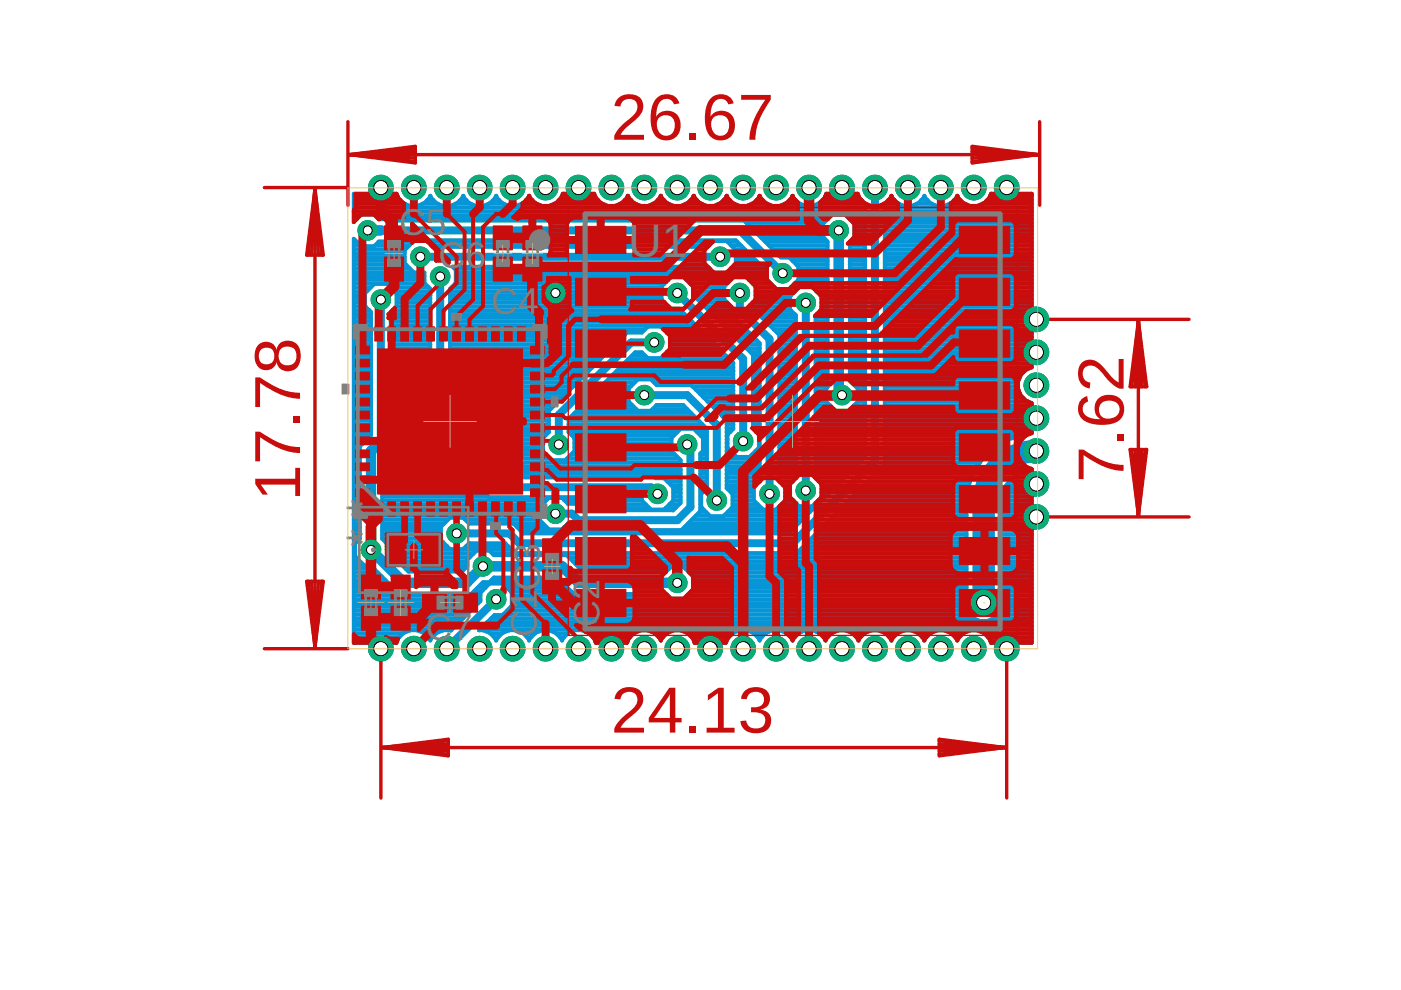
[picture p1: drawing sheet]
<svg xmlns="http://www.w3.org/2000/svg" width="297mm" height="210mm" viewBox="0 0 297 210" stroke-linecap="round" stroke-linejoin="round" font-family="sans-serif">
<defs><g id="words">
<g font-size="13.8" fill="#c90d0c">
<text x="129.5" y="29.6">26.67</text>
<text x="63.6" y="106.2" transform="rotate(-90 63.6 106.2)">17.78</text>
<text x="238.2" y="102.3" transform="rotate(-90 238.2 102.3)">7.62</text>
<text x="129.5" y="155.3">24.13</text>
</g>
<g font-size="9.9" fill="#808080">
<text x="133.2" y="54.6">U1</text>
<text x="80.3" y="116" transform="rotate(-90 80.3 116)">* *</text>
</g>
<g font-size="7.9" fill="#808080">
<text x="84.6" y="49.8">C5</text>
<text x="93" y="56.8">C</text>
<text x="98.7" y="56.8">6</text>
<text x="104.2" y="66.6">C4</text>
<text x="114.5" y="119.6" transform="rotate(-90 114.5 119.6)">3</text>
<text x="114.5" y="125.3" transform="rotate(-90 114.5 125.3)">C</text>
<text x="113.8" y="129.4" transform="rotate(-90 113.8 129.4)">1</text>
<text x="127.1" y="127.3" transform="rotate(-90 127.1 127.3)">2</text>
<text x="90.2" y="135.7">C7</text>
<text x="113.8" y="135.1" transform="rotate(-90 113.8 135.1)">C</text>
<text x="127.1" y="133" transform="rotate(-90 127.1 133)">C</text>
</g>
</g></defs>
<path d="M185.5 39.8v57.9l-17.5 17.5h-57.9l-2.1-2.1h-11.2M80.8 48.9h76.1l9 9M89.1 54.4h63.6M93.3 58.6v33.6l11.2 11.1h33.5l1.4 1.4M80.8 63.5v30M138.7 72.6h-4.9l-15.3 15.4v6.2M143.6 62.1l14 14v17.4M156.9 62.1v3.5l6.3 6.3v32.8M170.8 64.2v39.8M136.6 83.8h9.1l6.3 6.3v16M145.7 94.2l.7 .7v12.6l-2.8 2.8h-20.9l-1.4-1.4h-3.5M105.2 127.1l-10.5 10.4" fill="none" stroke="#0696d7" stroke-width="1.7"/>
<path d="M78 48.9h2.8M177.8 48.9v34.2l.7 .7M80.8 93.5l-2.1 2.1v21l6.9 7h13.3l3.5-3.5h16.8l3.5 3.5h20.9" fill="none" stroke="#0696d7" stroke-width="2.2"/>
<g fill="none" stroke="#0696d7" stroke-width=".85">
<path d="M75 59.3h15M75 58.5h15M75 57.7h12.7M75 56.9h11.9M75 56.1h11.1M75 55.3h10.8M75 54.5h10.8M75 53.7h10.8M75 52.9h11M75 52.1h1.5M75 51.3h.6M75 46.4h.6"/>
<path d="M75 45.6h1.5M75 44.8h108.4M75 44h108.4M75 43.2h10.9M75 42.4h9.9M75 41.6h9.3M79.4 52.1h7.4M79.5 45.6h96.8M80.3 51.3h7.3M80.3 46.4h95.2M89.6 43.2h3.3M90.6 42.4h1.2"/>
<path d="M90.7 51.3h60.4M91.2 41.6h.1M91.5 52.1h58.8M96.3 56.9h54.1M96.6 43.2h3.2M96.6 59.3h45.1M96.6 58.5h66M96.6 57.7h54.6M97.6 42.4h1.2M98.2 41.6h.1M103.6 43.2h3.2M104.6 42.4h1.2"/>
<path d="M105.2 41.6h.1M110.6 43.2h3.2M111.5 42.4h1.3M112.1 41.6h.1M117.5 43.2h10.3M118.5 42.4h8.3M119.1 41.6h7.1M131.5 43.2h3.2M132.5 42.4h1.3M133.1 41.6h.1M138.5 43.2h3.2M139.5 42.4h1.2"/>
<path d="M140.1 41.6h.1M142.2 58.8h2.8l1.9 1.9v1.8l12.8 12.7v15.7l1.2 1.3v2.7l-2 2h-2.7l-2-2v-2.7l1.3-1.3v-13.9l-11.5-11.6h-1.8l-1.9-1.9v-2.8zM145.5 43.2h3.2M145.5 59.3h9.4M146.5 42.4h1.2M147 41.6h.1M152.4 43.2h3.3M153.5 42.4h1.2M154 41.6h.1M154.1 57.7h8.5M154.2 51.3h2.1M154.9 56.9h7.1"/>
<path d="M155 52.1h2.1M155.7 56.1h5.5M155.9 52.9h2M156 55.3h4.4M156 54.5h3.6M156 53.7h2.7M158.2 47.2h16.5M158.8 59.3h3.8M159 48h15.5M159.4 43.2h3.3M159.8 48.9h14.7M160.4 42.4h1.3"/>
<path d="M160.6 49.7h13.9M161 41.6h.1M161.4 50.5h13.3M162.3 51.3h13.2M162.6 59.3l2 2h2.7l2-2v-2.7l-2-2h-1.7l-7.9-7.8h-75.7l-.3-.3h-1.4l-1-1h-2.7l-1.6 1.6v-6h9.1a3.8 3.8 0 0 0 3.4 2.6 3.8 3.8 0 0 0 3.7-2.2 3.8 3.8 0 0 0 3.5 2.2 3.8 3.8 0 0 0 3.5-2.2 3.8 3.8 0 0 0 3.5 2.2 3.8 3.8 0 0 0 3.5-2.2 3.8 3.8 0 0 0 3.5 2.2 3.8 3.8 0 0 0 3.5-2.2 3.8 3.8 0 0 0 3.7 2.2 3.8 3.8 0 0 0 3.4-2.6h6.7a3.8 3.8 0 0 0 3.4 2.6 3.8 3.8 0 0 0 3.7-2.2 3.8 3.8 0 0 0 3.5 2.2 3.8 3.8 0 0 0 3.5-2.2 3.8 3.8 0 0 0 3.5 2.2 3.8 3.8 0 0 0 3.5-2.2 3.8 3.8 0 0 0 3.5 2.2 3.8 3.8 0 0 0 3.5-2.2 3.8 3.8 0 0 0 3.5 2.2 3.8 3.8 0 0 0 3.5-2.2 3.8 3.8 0 0 0 3.4 2.2 3.8 3.8 0 0 0 3.5-2.2 3.8 3.8 0 0 0 3.8 2.2 3.8 3.8 0 0 0 3.4-2.6h6.6l.4 .9 1.2 1.1v53.8l-16.2 16.2h-56.2l-2.1-2.1h-9.5l-1.2-1.2h-2.8l-1.9 1.9M162.6 59.3v-1.7l-6.6-6.7h-74l-.3 .3h-1.4l-1 1h-2.7l-1.6-1.6v85.7h9.1a3.8 3.8 0 0 1 3.4-2.7 3.8 3.8 0 0 1 3.7 2.2 3.7 3.7 0 0 1 4.4-2.1l6.3-6.3v-1.7l1.9-2h2.8l1.9 2v2.7l-1.9 2h-1.8l-3.2 3.2a3.6 3.6 0 0 1 3.6 2.2 3.8 3.8 0 0 1 3.5-2.2 3.8 3.8 0 0 1 3.5 2.2 3.8 3.8 0 0 1 3.5-2.2 3.8 3.8 0 0 1 3.5 2.2 3.8 3.8 0 0 1 3.7-2.2 3.8 3.8 0 0 1 3.4 2.7h6.6a3.8 3.8 0 0 1 3.4-2.7 3.8 3.8 0 0 1 3.8 2.2 3.8 3.8 0 0 1 3.8-2.2 3.8 3.8 0 0 1 3.4 2.7h6.6a3.8 3.8 0 0 1 3.4-2.7 3.8 3.8 0 0 1 3.8 2.2 3.8 3.8 0 0 1 3.4-2.2 3.8 3.8 0 0 1 3.5 2.2 3.8 3.8 0 0 1 3.5-2.2 3.8 3.8 0 0 1 3.5 2.2 3.8 3.8 0 0 1 3.5-2.2 3.8 3.8 0 0 1 3.5 2.2 3.8 3.8 0 0 1 3.5-2.2 3.8 3.8 0 0 1 3.5 2.2 3.8 3.8 0 0 1 3.5-2.2 3.8 3.8 0 0 1 3.5 2.2 3.8 3.8 0 0 1 3.5-2.2 3.8 3.8 0 0 1 3.5 2.2 3.8 3.8 0 0 1 3.7-2.2 3.8 3.8 0 0 1 3.4 2.7h8.6v-36.9h-.1a7.6 7.6 0 0 0-6.4 7.4v19.6a3.9 3.9 0 0 1-3.7 5.3 3.9 3.9 0 0 1-3.6-5.3v-21.9M163.1 52.1h12.4M163.9 52.9h11.6M164.7 53.7h10.8M165.5 54.5h10M166.4 43.2h3.3M167.4 42.4h1.3"/>
<path d="M168 41.6h.1M168 55.3h7.5M168.8 56.1h6.7M169.3 59.3h6.2M169.3 58.5h6.2M169.3 57.7h6.2M169.3 56.9h6.2M173.4 43.2h10M174.4 42.4h8.2M175 41.6h7.1M176.4 45.5h2.8l2 2v2.7l-1 1v29.5l1.7 1.7v2.8l-2 1.9h-2.8l-1.9-1.9v-2.8l.3-.3v-30.9l-1-1v-2.7zM179.3 45.6h4.1"/>
<path d="M180.1 46.4h3.3M180.2 59.3h3.2M180.2 58.5h3.2M180.2 57.7h3.2M180.2 56.9h3.2M180.2 56.1h3.2M180.2 55.3h3.2M180.2 54.5h3.2M180.2 53.7h3.2M180.2 52.9h3.2M180.2 52.1h3.2M180.2 51.3h3.2"/>
<path d="M180.9 50.5h2.5M180.9 47.2h2.5M181.2 49.7h2.2M181.2 48.9h2.2M181.2 48h2.2M187.6 59.3h31.1M187.6 58.5h31.1M187.6 57.7h31.1M187.6 56.9h31.1M187.6 56.1h31.1M187.6 55.3h31.1M187.6 54.5h31.1"/>
<path d="M187.6 53.7h31.1M187.6 52.9h31.1M187.6 52.1h31.1M187.6 51.3h31.1M187.6 50.5h31.1M187.6 49.7h31.1M187.6 48.9h31.1M187.6 48h31.1M187.6 47.2h31.1M187.6 46.4h31.1M187.6 45.6h31.1M187.6 44.8h31.1"/>
<path d="M187.6 44h31.1M187.6 43.2h3M188.4 42.4h1.2M189 41.6h.1M194.4 43.2h3.2M195.3 42.4h1.3M195.9 41.6h.1M201.3 43.2h3.3M202.3 42.4h1.3M202.9 41.6h.1M208.3 43.2h10.4M209.3 42.4h9.4"/>
<path d="M209.9 41.6h8.8M75 60.1h15.1M75 79.5h3.7M75 78.7h3.7M75 77.9h3.7M75 77.1h3.7M75 76.3h3.7M75 75.5h3.7M75 74.7h3.7M75 73.9h3.7M75 73h3.7M75 72.2h3.7"/>
<path d="M75 71.4h3.7M75 70.6h3.7M75 69.8h3.7M75 69h3.7M75 68.2h3.7M75 67.4h3.7M75 66.6h3.7M75 65.8h3.3M75 65h2.5M75 64.2h2.4M75 63.4h2.4M75 62.6h2.4"/>
<path d="M75 61.8h2.8M75 60.9h3.6M79.4 60.2l-2 1.9v2.8l1.3 1.2v26.2l-2.4 2.4v19.5l-1 1v2.8l2 1.9h1.3l6 6h15.3l2.5-2.5h1.4l.9-1h13.5l3.5 3.5h19.6l.9 1h2.8l1.9-2v-2.7l-1.9-2h-2.8l-.9 1h-17.7l-3.5-3.5h-15.4l-.9-.9h-2.8l-1.9 1.9v1.4l-1.2 1.1h-11.3l-4.6-4.6v-1.4l-1-1v-17.6l2.1-2.1v-1.9l-.3-.3v-26.2l1.3-1.2v-2.8l-2-1.9M82.8 79.5h8.4M82.8 78.7h8.4M82.8 77.9h8.4M82.8 77.1h8.4M82.8 76.3h8.4M82.8 75.5h8.4M82.8 74.7h8.4M82.8 73.9h8.4M82.8 73h8.4"/>
<path d="M82.8 72.2h8.4M82.8 71.4h8.4M82.8 70.6h8.4M82.8 69.8h8.4M82.8 69h8.4M82.8 68.2h8.4M82.8 67.4h8.4M82.8 66.6h8.4M82.9 60.9h8M83.2 65.8h8M83.7 61.8h7.5M84 65h7.2"/>
<path d="M84.1 64.2h7.1M84.1 63.4h7.1M84.1 62.6h7.1M95.4 79.5h28.6M95.4 78.7h29.4M95.4 77.9h30.2M95.4 77.1h31M95.4 76.3h31.8M95.4 75.5h32.6M95.4 74.7h33.4M95.4 73.9h34.2M95.4 73h35"/>
<path d="M95.4 72.2h35.8M95.4 71.4h36.6M95.4 70.6h37.4M95.4 69.8h41.4M95.4 69h52.1M95.4 68.2h51.3M95.4 67.4h50.5M95.4 66.6h49.7M95.4 65.8h48.9M95.4 65h46.3M95.4 64.2h45.5M95.4 63.4h44.9"/>
<path d="M95.4 62.6h44.9M95.4 61.8h44.9M95.7 60.9h44.6M96.5 60.1h44.4M129.9 79.5h25.6M130.7 78.7h24.8M131.5 77.9h24M132.3 77.1h23.2M133.1 76.3h21.7M133.9 75.5h3M140.6 75.5h13.4M140.7 69.8h7.6"/>
<path d="M141.4 74.7h11.8M141.5 70.6h7.6M142 73.9h10.4M142 73h9.6M142 72.2h8.7M142 71.4h7.9M146.3 60.1h7.8M146.9 61.8h6.6M146.9 60.9h6.6M147 62.6h6.5M147.8 63.4h5.7M148.6 64.2h5.6"/>
<path d="M149.4 65h5.4M150.2 65.8h4.6M151 66.6h3.9M151.8 67.4h3.9M152.7 68.2h3.8M153.5 69h3.8M154.3 69.8h3.8M155.1 70.6h3.8M155.9 71.4h3.8M156.7 72.2h3.8M157.5 73h3.6M158.3 73.9h2.8"/>
<path d="M159.1 74.7h2M159.2 65h8.3M159.5 64.2h8M159.6 60.1h3.8M159.7 79.5h1.4M159.7 78.7h1.4M159.7 77.9h1.4M159.7 77.1h1.4M159.7 76.3h1.4M159.7 75.5h1.4M160 65.8h7.7M160.2 63.4h7.3"/>
<path d="M160.2 62.6h7.6M160.2 61.8h8.4M160.2 60.9h4.1M160.8 66.6h7.7M161.6 67.4h7.1M162.4 68.2h6.3M163.2 69h5.5M164 69.8h4.7M164.8 70.6h3.9M165.2 79.5h3.5M165.2 78.7h3.5M165.2 77.9h3.5"/>
<path d="M165.2 77.1h3.5M165.2 76.3h3.5M165.2 75.5h3.5M165.2 74.7h3.5M165.2 73.9h3.5M165.2 73h3.5M165.2 72.2h3.5M165.2 71.4h3.5M167.7 60.9h1.7M168.5 60.1h7M169.5 60.9h2.7l2 1.9v2.8l-1.3 1.2v34.6l1.3 1.2v2.8l-2 2h-2.7l-2-2v-2.8l1.2-1.2v-34.6l-1.2-1.2v-2.8zM172.3 60.9h3.2"/>
<path d="M172.9 79.5h2.6M172.9 78.7h2.6M172.9 77.9h2.6M172.9 77.1h2.6M172.9 76.3h2.6M172.9 75.5h2.6M172.9 74.7h2.6M172.9 73.9h2.6M172.9 73h2.6M172.9 72.2h2.6M172.9 71.4h2.6M172.9 70.6h2.6"/>
<path d="M172.9 69.8h2.6M172.9 69h2.6M172.9 68.2h2.6M172.9 67.4h2.6M173.1 61.8h2.4M173.2 66.6h2.3M173.9 62.6h1.6M174 65.8h1.5M174.2 65h1.3M174.2 64.2h1.3M174.2 63.4h1.3M180.2 60.1h3.2"/>
<path d="M180.2 79.5h3.2M180.2 78.7h3.2M180.2 77.9h3.2M180.2 77.1h3.2M180.2 76.3h3.2M180.2 75.5h3.2M180.2 74.7h3.2M180.2 73.9h3.2M180.2 73h3.2M180.2 72.2h3.2M180.2 71.4h3.2M180.2 70.6h3.2"/>
<path d="M180.2 69.8h3.2M180.2 69h3.2M180.2 68.2h3.2M180.2 67.4h3.2M180.2 66.6h3.2M180.2 65.8h3.2M180.2 65h3.2M180.2 64.2h3.2M180.2 63.4h3.2M180.2 62.6h3.2M180.2 61.8h3.2M180.2 60.9h3.2"/>
<path d="M187.6 60.1h31.1M187.6 79.5h28.8M187.6 78.7h29.6M187.6 77.9h31.1M187.6 77.1h31.1M187.6 76.3h31.1M187.6 75.5h31.1M187.6 74.7h31.1M187.6 73.9h31.1M187.6 73h31.1M187.6 72.2h31.1M187.6 71.4h31.1"/>
<path d="M187.6 70.6h31.1M187.6 69.8h31.1M187.6 69h31.1M187.6 68.2h31.1M187.6 67.4h31.1M187.6 66.6h31.1M187.6 65.8h31.1M187.6 65h31.1M187.6 64.2h31.1M187.6 63.4h31.1M187.6 62.6h31.1M187.6 61.8h31.1"/>
<path d="M187.6 60.9h31.1M216.4 79.5a3.9 3.9 0 0 0 2.3 6v6.3l-.4 .2h-.9l-4.5 1.5-3.8 2.7M218.7 77.9v-36.8h-8.6a3.8 3.8 0 0 1-3.4 2.6 3.8 3.8 0 0 1-3.7-2.2 3.8 3.8 0 0 1-3.5 2.2 3.8 3.8 0 0 1-3.5-2.2 3.8 3.8 0 0 1-3.5 2.2 3.8 3.8 0 0 1-3.5-2.2l-.2 .5-1.2 1.1v55.5l-18.7 18.7h-59.7l-2.1-2.1h-7.7l-1.2 1.2h-2.8l-1.9-1.9v-2.8M218.7 77.9l-1.2 .5-1.1 1.1M75 99.7h1.3M75 98.8h1.3M75 98h1.3M75 97.2h1.3M75 96.4h1.3M75 95.6h1.3M75 94.8h1.3M75 94h1.9"/>
<path d="M75 93.2h2.7M75 92.4h3.5M75 91.6h3.7M75 90.8h3.7M75 90h3.7M75 89.2h3.7M75 88.3h3.7M75 87.5h3.7M75 86.7h3.7M75 85.9h3.7M75 85.1h3.7M75 84.3h3.7"/>
<path d="M75 83.5h3.7M75 82.7h3.7M75 81.9h3.7M75 81.1h3.7M75 80.3h3.7M81 99.7h16.9M81 98.8h16M81 98h15.2M81 97.2h14.4M81.2 96.4h13.4M82 95.6h11.8M82.8 94.8h10.2"/>
<path d="M82.8 91.6h8.4M82.8 90.8h8.4M82.8 90h8.4M82.8 89.2h8.4M82.8 88.3h8.4M82.8 87.5h8.4M82.8 86.7h8.4M82.8 85.9h8.4M82.8 85.1h8.4M82.8 84.3h8.4M82.8 83.5h8.4M82.8 82.7h8.4"/>
<path d="M82.8 81.9h8.4M82.8 81.1h8.4M82.8 80.3h8.4M83 92.4h8.2M83.1 94h9.1M83.1 93.2h8.3M95.4 90.8h21M95.4 90h21M95.4 89.2h21M95.4 88.3h21M95.4 87.5h21M95.4 86.7h21.3"/>
<path d="M95.4 85.9h22.1M95.4 85.1h22.9M95.4 84.3h23.7M95.4 83.5h24.5M95.4 82.7h25.3M95.4 81.9h26.1M95.4 81.1h26.9M95.4 80.3h27.8M95.7 91.6h20.7M96.5 92.4h19.1M97.3 93.2h17.8M98.1 94h17"/>
<path d="M98.9 94.8h16.2M99.8 95.6h15.3M100.6 96.4h15.3M101.4 97.2h15.3M102.2 98h42.1M103 98.8h41.3M103.8 99.7h40.5M115.1 95.6v-2.7l1.3-1.3v-4.5l16.5-16.6h3.2l1.2-1.2h2.8l1.9 1.9v2.8l-1.9 1.9h-2.8l-1.2-1.2h-1.4l-14.1 14.1v2.8l1.2 1.3v2.7M115.1 95.6l2 2h2.7l2-2M120.2 97.2h23.8M120.6 91.6h23M120.6 90.8h29.2"/>
<path d="M120.6 90h28.3M120.6 89.2h27.5M121 96.4h22.2M121 88.3h26.3M121.3 92.4h21.5M121.8 95.6h20.6M121.8 94.8h20.6M121.8 94h20.6M121.8 93.2h20.6M121.8 87.5h24.7M122.6 86.7h12.3M123.4 85.9h10.7"/>
<path d="M124.2 85.1h9.1M125.1 84.3h8.2M125.9 83.5h7.4M126.7 82.7h6.6M127.5 81.9h6.3M128.3 81.1h6.3M129.1 80.3h26.4M135.2 80.4h2.8l1.2 1.3h7.4l7.5 7.5v14.3l1.2 1.2v2.8l-1.9 2h-2.8l-1.9-2v-2.8l1.2-1.2v-12.6l-5.1-5h-5.6l-1.2 1.2h-2.8l-1.9-1.9v-2.8zM138.4 86.7h7.3M138.7 81.1h16.8M139.2 85.9h5.7M142.4 95.6v-2.7l1.9-2h2.8l1.9 2v2.7"/>
<path d="M142.4 95.6l1.9 2v9l-1.6 1.6h-19.2l-1.4-1.4h-1.7l-1.3-1.2h-2.7l-2 1.9v2.8l2 1.9h2.7l1.3-1.2 1.4 1.4h22.7l4-4v-12.2l.5-.6M146.8 81.9h8.7M147.6 82.7h7.9M147.8 91.6h2.1M148.4 83.5h7.1M148.5 99.7h1.4M148.5 98.8h1.4M148.5 98h1.4M148.5 97.2h1.4M148.5 96.4h1.4M148.6 92.4h1.3M149 95.6h.9"/>
<path d="M149 94.8h.9M149 94h.9M149 93.2h.9M149.2 84.3h6.3M150 85.1h5.5M150.8 85.9h4.7M151.6 86.7h3.9M152.4 87.5h3.1M153.2 88.3h2.3M154.1 89.2h1.4M154.1 99.7h7M154.1 98.8h7"/>
<path d="M154.1 98h7M154.1 97.2h7M154.1 96.4h1.6M154.1 95.6h.8M154.1 94.8h.1M154.1 94h.1M154.1 93.2h.1M154.1 92.4h.1M154.1 91.6h.7M154.1 90.8h1.4M154.1 90h1.4M159.4 96.4h1.7"/>
<path d="M159.7 90.8h1.4M159.7 90h1.4M159.7 89.2h1.4M159.7 88.3h1.4M159.7 87.5h1.4M159.7 86.7h1.4M159.7 85.9h1.4M159.7 85.1h1.4M159.7 84.3h1.4M159.7 83.5h1.4M159.7 82.7h1.4M159.7 81.9h1.4"/>
<path d="M159.7 81.1h1.4M159.7 80.3h1.4M160.2 95.6h.9M160.3 91.6h.8M160.9 94.8h.2M160.9 94h.2M160.9 93.2h.2M160.9 92.4h.2M165.2 99.7h3.5M165.2 98.8h3.5M165.2 98h3.5M165.2 97.2h3.5"/>
<path d="M165.2 96.4h3.5M165.2 95.6h3.5M165.2 94.8h3.5M165.2 94h3.5M165.2 93.2h3.5M165.2 92.4h3.5M165.2 91.6h3.5M165.2 90.8h3.5M165.2 90h3.5M165.2 89.2h3.5M165.2 88.3h3.5M165.2 87.5h3.5"/>
<path d="M165.2 86.7h3.5M165.2 85.9h3.5M165.2 85.1h3.5M165.2 84.3h3.5M165.2 83.5h3.5M165.2 82.7h3.5M165.2 81.9h3.5M165.2 81.1h3.5M165.2 80.3h3.5M172.9 99.7h7.7M172.9 98.8h8.5M172.9 98h9.3"/>
<path d="M172.9 97.2h10.1M172.9 96.4h10.5M172.9 95.6h10.5M172.9 94.8h10.5M172.9 94h10.5M172.9 93.2h10.5M172.9 92.4h10.5M172.9 91.6h10.5M172.9 90.8h10.5M172.9 90h10.5M172.9 89.2h10.5M172.9 88.3h10.5"/>
<path d="M172.9 87.5h10.5M172.9 86.7h3.9M172.9 85.9h3.1M172.9 85.1h2.3M172.9 84.3h2.3M172.9 83.5h2.3M172.9 82.7h2.3M172.9 81.9h2.6M172.9 81.1h2.6M172.9 80.3h2.6M180.2 80.3h3.2M180.3 86.7h3.1"/>
<path d="M180.6 81.1h2.8M181.1 85.9h2.3M181.4 81.9h2M181.9 85.1h1.5M181.9 84.3h1.5M181.9 83.5h1.5M181.9 82.7h1.5M186.4 99.8h.1M186.6 99.7h20M187.4 98.8h19.8M187.6 98h20.2M187.6 97.2h20.8"/>
<path d="M187.6 96.4h21.4M187.6 95.6h22.4M187.6 94.8h23.5M187.6 94h24.6M187.6 93.2h26.1M187.6 92.4h28.6M187.6 91.6h31.1M187.6 90.8h31.1M187.6 90h31.1M187.6 89.2h31.1M187.6 88.3h31.1M187.6 87.5h31.1"/>
<path d="M187.6 86.7h31.1M187.6 85.9h31.1M187.6 85.1h30.3M187.6 84.3h29.3M187.6 83.5h28.7M187.6 82.7h28.3M187.6 81.9h28.2M187.6 81.1h28.2M187.6 80.3h28.5M209.1 96.2h.1M209.1 96.2l-2.7 3.8M217.7 99.7h1"/>
<path d="M75 101.3h1.3M75 119.8h2.2M75 119h1.3M75 118.2h.5M75 117.4h.3M75 116.6h.3M75 115.8h.3M75 115h.6M75 114.2h1.3M75 113.3h1.3M75 112.5h1.3M75 111.7h1.3"/>
<path d="M75 110.9h1.3M75 110.1h1.3M75 109.3h1.3M75 108.5h1.3M75 107.7h1.3M75 106.9h1.3M75 106.1h1.3M75 105.3h1.3M75 104.5h1.3M75 103.7h1.3M75 102.9h1.3M75 102.1h1.3"/>
<path d="M75 100.5h1.3M81 101.3h18.5M81 114.2h12.5M81 113.3h12.5M81 112.5h12.5M81 111.7h12.5M81 110.9h13.3M81 110.1h14.1M81 109.3h33.4M81 108.5h33.4M81 107.7h33.4M81 106.9h34"/>
<path d="M81 106.1h34.8M81 105.3h22.5M81 104.5h21.7M81 103.7h20.9M81 102.9h20.1M81 102.1h19.3M81 100.5h17.7M81.7 115h12.3M82 116.6h26.5M82 115.8h12.8M82.8 117.4h17.6M83.6 118.2h16"/>
<path d="M84.4 119h14.7M85.2 119.8h13.9M98.6 110.1h15.8M98.8 115.8h8.9M99.4 110.9h15.7M104.4 117.4h100.5M104.6 100.5h39.7M109.6 111.7h6.3M110.4 112.5h57.3M119.7 111.7h1.4M119.7 106.1h16.4M120.6 118.2h84.3"/>
<path d="M121.4 119h83.5M122.2 106.9h14.7M122.2 119.8h82.7M123 107.7h14.7M138.9 101.2l.1 .2h1.8l1.9 1.9v2.8l-1.9 2h-2.8l-1.9-2v-.7h-32.5l-12.4-12.4v-31.7l-1.2-1.3v-2.2h-2.2l-2-2v-2.7l2-2h2.7l1.3 1.2h58.3l1.2-1.2h2.8l1.9 2v2.7l-1.9 2h-2.8l-1.2-1.3h-54.2l.7 .8v2.7l-1.2 1.3v30l10 9.9 38.9 .1M141.1 107.7h2.1M141.5 102.1h2.8M141.9 106.9h2.1M142.3 102.9h2M142.7 106.1h1.6M142.7 105.3h1.6M142.7 104.5h1.6"/>
<path d="M142.7 103.7h1.6M145.1 111.7h23.4M145.9 110.9h23.4M146.7 110.1h23.4M147.6 109.3h2.9M148.4 108.5h1.3M148.5 101.3h1.4M148.5 107.7h.4M148.5 106.9h.2M148.5 106.1h.2M148.5 105.3h.2M148.5 104.5h.4"/>
<path d="M148.5 103.7h1.2M148.5 102.9h1.4M148.5 102.1h1.4M148.5 100.5h1.4M153.5 109.3h17.5M154.1 101.3h7M154.1 102.9h6.2M154.1 102.1h7M154.1 100.5h7M154.3 103.7h5.5M154.3 108.5h17.5M155.1 104.5h4.7"/>
<path d="M155.1 107.7h6.3M155.3 106.9h5.3M155.3 106.1h4.5M155.3 105.3h4.5M161.1 102.1v-29.3l-6.3-6.3v-1.8l-1.3-1.2v-2.8l2-1.9h2.8l1.9 1.9v2.8l-1.2 1.2 6.2 6.3v31.1M161.1 102.1l-1.3 1.2v2.8l2 2h2.7l2-2v-2.8l-1.3-1.2M164.9 107.7h7.7M165.2 101.3h3.5M165.2 102.1h2.9M165.2 100.5h3.5M165.7 106.9h3.3M166 102.9h1.5"/>
<path d="M166.5 106.1h1.7M166.5 105.3h1M166.5 104.5h1M166.5 103.7h1M169.6 116.6h35.3M170.4 115.8h34.5M171.2 115h33.7M172 114.2h32.9M172.7 106.9h.7M172.8 113.3h32.1M172.9 101.3h6.1M172.9 100.5h6.9"/>
<path d="M173.5 106.1h.7M173.6 102.1h4.6M173.7 112.5h31.2M174.2 105.3h.8M174.2 104.5h1.6M174.2 103.7h2.4M174.2 102.9h3.2M174.5 111.7h30.4M175.3 110.9h29.6M176.1 110.1h28.8M176.9 109.3h28M177.7 108.5h27.2"/>
<path d="M178.5 107.7h26.4M179.3 106.9h25.6M180.1 106.1h24.8M180.9 105.3h24M181.7 104.5h23.2M182.5 103.7h22.7M183.3 102.9h22.1M184.1 102.1h21.6M184.9 101.3h21.1M185.8 100.5h20.4M206.4 100h.1M206.4 100l-1.5 4.5"/>
<path d="M212.2 119.8h6.5M212.2 119h6.5M212.2 118.2h6.5M212.2 117.4h6.5M212.2 116.6h6.5M212.2 115.8h6.5M212.2 115h6.5M212.2 114.2h6.5M212.2 113.3h6.5M212.2 112.5h6.5M212.2 111.7h6.5M212.2 110.9h6.5"/>
<path d="M212.2 110.1h6.5M212.2 109.3h6.5M212.2 108.5h6.5M212.2 107.7h6.5M212.2 106.9h6.5M212.2 106.1h6.5M212.4 105.3h6.3M212.6 104.5h6.1M212.9 103.7h5.8M213.4 102.9h5.3M214 102.1h4.7M214.7 101.3h4"/>
<path d="M215.8 100.5h2.9M75 135.9h9.2M75 135.1h9.6M75 134.3h10.5M75 133.5h20.8M75 132.7h21.6M75 131.9h22.4M75 131.1h23.2M75 130.3h24M75 129.5h24.8M75 128.7h25.6M75 127.9h26.4"/>
<path d="M75 127.1h26.9M75 126.3h26.9M75 125.5h9.2M75 124.7h8.4M75 123.8h7.5M75 123h6.7M75 122.2h5.9M75 121.4h5.1M75 120.6h4.3M86 120.6h12.5M90 134.3h2.4M90.8 135.1h.8"/>
<path d="M100.4 125.5h1.7M101.2 124.7h1.7M101.7 133.5h117M102 123.8h1.7M102.5 132.7h116.2M103.3 131.9h115.4M104 134.3h2.4M104.1 131.1h102.3M104.2 123h14.5M104.8 135.1h.8M106.7 123.8h12.8M106.7 130.3h98.9"/>
<path d="M107.5 124.7h12.9M107.5 129.5h97.6M108.3 125.5h12.9M108.3 128.7h96.4M108.5 127.9h96.2M108.5 127.1h96.2M108.5 126.3h33.1M111 134.3h2.4M111.8 135.1h.8M117.9 134.3h2.5M118.7 135.1h.9M123 120.6h18.8"/>
<path d="M124.9 134.3h9.4M125.7 135.1h7.8M126.2 135.9h6.9M138.9 134.3h2.4M139.7 135.1h.8M145.4 120.6h59.5M145.6 126.3h59.3M145.9 134.3h9.4M146.2 121.4h58.7M146.5 125.5h58.4M146.7 135.1h7.8M146.9 124.7h58"/>
<path d="M146.9 123.8h58M146.9 123h58M146.9 122.2h58M147.2 135.9h6.8M159.9 134.3h2.4M160.7 135.1h.8M166.8 134.3h2.5M167.6 135.1h.9M173.8 134.3h2.5M174.6 135.1h.9M180.8 134.3h2.4M181.6 135.1h.8"/>
<path d="M187.8 134.3h2.4M188.6 135.1h.8M194.8 134.3h2.4M195.6 135.1h.8M201.7 134.3h2.5M202.5 135.1h.9M208.7 134.3h10M209.5 135.1h9.2M210 135.9h8.7M210.7 131.1h8M211.5 130.3h7.2M212 129.5h6.7"/>
<path d="M212.2 126.3h6.5M212.2 125.5h6.5M212.2 124.7h6.5M212.2 123.8h6.5M212.2 123h6.5M212.2 122.2h6.5M212.2 121.4h6.5M212.2 120.6h6.5M212.4 128.7h6.3M212.4 127.9h6.3M212.4 127.1h6.3"/>
</g>
<path d="M219.7 95.6a11.2 11.2 0 0 0-11.1 11.2v21" fill="none" stroke="#0696d7" stroke-width="4.8"/>
<circle cx="94.7" cy="137.5" r="2.62" fill="#0dab76" stroke="#0dab76" stroke-width=".21"/>
<circle cx="94.7" cy="137.5" r="1.5" fill="#fff" stroke="#000" stroke-width=".21"/>
<circle cx="105.2" cy="127.1" r="2.07" fill="#0dab76" stroke="#0dab76" stroke-width=".21"/>
<circle cx="105.2" cy="127.1" r=".95" fill="#fff" stroke="#000" stroke-width=".21"/>
<circle cx="87.7" cy="137.5" r="2.62" fill="#0dab76" stroke="#0dab76" stroke-width=".21"/>
<circle cx="87.7" cy="137.5" r="1.5" fill="#fff" stroke="#000" stroke-width=".21"/>
<circle cx="115.7" cy="137.5" r="2.62" fill="#0dab76" stroke="#0dab76" stroke-width=".21"/>
<circle cx="115.7" cy="137.5" r="1.5" fill="#fff" stroke="#000" stroke-width=".21"/>
<circle cx="122.7" cy="137.5" r="2.62" fill="#0dab76" stroke="#0dab76" stroke-width=".21"/>
<circle cx="122.7" cy="137.5" r="1.5" fill="#fff" stroke="#000" stroke-width=".21"/>
<circle cx="117.8" cy="108.9" r="2.07" fill="#0dab76" stroke="#0dab76" stroke-width=".21"/>
<circle cx="117.8" cy="108.9" r=".95" fill="#fff" stroke="#000" stroke-width=".21"/>
<circle cx="145.7" cy="94.2" r="2.07" fill="#0dab76" stroke="#0dab76" stroke-width=".21"/>
<circle cx="145.7" cy="94.2" r=".95" fill="#fff" stroke="#000" stroke-width=".21"/>
<circle cx="152" cy="106.1" r="2.07" fill="#0dab76" stroke="#0dab76" stroke-width=".21"/>
<circle cx="152" cy="106.1" r=".95" fill="#fff" stroke="#000" stroke-width=".21"/>
<circle cx="136.6" cy="83.8" r="2.07" fill="#0dab76" stroke="#0dab76" stroke-width=".21"/>
<circle cx="136.6" cy="83.8" r=".95" fill="#fff" stroke="#000" stroke-width=".21"/>
<circle cx="157.6" cy="93.5" r="2.07" fill="#0dab76" stroke="#0dab76" stroke-width=".21"/>
<circle cx="157.6" cy="93.5" r=".95" fill="#fff" stroke="#000" stroke-width=".21"/>
<circle cx="143.6" cy="62.1" r="2.07" fill="#0dab76" stroke="#0dab76" stroke-width=".21"/>
<circle cx="143.6" cy="62.1" r=".95" fill="#fff" stroke="#000" stroke-width=".21"/>
<circle cx="118.5" cy="94.2" r="2.07" fill="#0dab76" stroke="#0dab76" stroke-width=".21"/>
<circle cx="118.5" cy="94.2" r=".95" fill="#fff" stroke="#000" stroke-width=".21"/>
<circle cx="138.7" cy="72.6" r="2.07" fill="#0dab76" stroke="#0dab76" stroke-width=".21"/>
<circle cx="138.7" cy="72.6" r=".95" fill="#fff" stroke="#000" stroke-width=".21"/>
<circle cx="185.5" cy="39.8" r="2.62" fill="#0dab76" stroke="#0dab76" stroke-width=".21"/>
<circle cx="185.5" cy="39.8" r="1.5" fill="#fff" stroke="#000" stroke-width=".21"/>
<circle cx="96.8" cy="113.1" r="2.07" fill="#0dab76" stroke="#0dab76" stroke-width=".21"/>
<circle cx="96.8" cy="113.1" r=".95" fill="#fff" stroke="#000" stroke-width=".21"/>
<circle cx="157.6" cy="137.5" r="2.62" fill="#0dab76" stroke="#0dab76" stroke-width=".21"/>
<circle cx="157.6" cy="137.5" r="1.5" fill="#fff" stroke="#000" stroke-width=".21"/>
<circle cx="171.5" cy="39.8" r="2.62" fill="#0dab76" stroke="#0dab76" stroke-width=".21"/>
<circle cx="171.5" cy="39.8" r="1.5" fill="#fff" stroke="#000" stroke-width=".21"/>
<circle cx="178.5" cy="83.8" r="2.07" fill="#0dab76" stroke="#0dab76" stroke-width=".21"/>
<circle cx="178.5" cy="83.8" r=".95" fill="#fff" stroke="#000" stroke-width=".21"/>
<circle cx="177.8" cy="48.9" r="2.07" fill="#0dab76" stroke="#0dab76" stroke-width=".21"/>
<circle cx="177.8" cy="48.9" r=".95" fill="#fff" stroke="#000" stroke-width=".21"/>
<circle cx="78.7" cy="116.6" r="2.07" fill="#0dab76" stroke="#0dab76" stroke-width=".21"/>
<circle cx="78.7" cy="116.6" r=".95" fill="#fff" stroke="#000" stroke-width=".21"/>
<circle cx="80.8" cy="63.5" r="2.07" fill="#0dab76" stroke="#0dab76" stroke-width=".21"/>
<circle cx="80.8" cy="63.5" r=".95" fill="#fff" stroke="#000" stroke-width=".21"/>
<circle cx="102.4" cy="120.1" r="2.07" fill="#0dab76" stroke="#0dab76" stroke-width=".21"/>
<circle cx="102.4" cy="120.1" r=".95" fill="#fff" stroke="#000" stroke-width=".21"/>
<circle cx="143.6" cy="123.6" r="2.07" fill="#0dab76" stroke="#0dab76" stroke-width=".21"/>
<circle cx="143.6" cy="123.6" r=".95" fill="#fff" stroke="#000" stroke-width=".21"/>
<circle cx="80.8" cy="137.5" r="2.62" fill="#0dab76" stroke="#0dab76" stroke-width=".21"/>
<circle cx="80.8" cy="137.5" r="1.5" fill="#fff" stroke="#000" stroke-width=".21"/>
<circle cx="129.6" cy="137.5" r="2.62" fill="#0dab76" stroke="#0dab76" stroke-width=".21"/>
<circle cx="129.6" cy="137.5" r="1.5" fill="#fff" stroke="#000" stroke-width=".21"/>
<circle cx="150.6" cy="137.5" r="2.62" fill="#0dab76" stroke="#0dab76" stroke-width=".21"/>
<circle cx="150.6" cy="137.5" r="1.5" fill="#fff" stroke="#000" stroke-width=".21"/>
<circle cx="213.4" cy="137.5" r="2.62" fill="#0dab76" stroke="#0dab76" stroke-width=".21"/>
<circle cx="213.4" cy="137.5" r="1.5" fill="#fff" stroke="#000" stroke-width=".21"/>
<circle cx="219.7" cy="109.6" r="2.62" fill="#0dab76" stroke="#0dab76" stroke-width=".21"/>
<circle cx="219.7" cy="109.6" r="1.5" fill="#fff" stroke="#000" stroke-width=".21"/>
<circle cx="219.7" cy="102.6" r="2.62" fill="#0dab76" stroke="#0dab76" stroke-width=".21"/>
<circle cx="219.7" cy="102.6" r="1.5" fill="#fff" stroke="#000" stroke-width=".21"/>
<circle cx="219.7" cy="88.7" r="2.62" fill="#0dab76" stroke="#0dab76" stroke-width=".21"/>
<circle cx="219.7" cy="88.7" r="1.5" fill="#fff" stroke="#000" stroke-width=".21"/>
<circle cx="219.7" cy="74.7" r="2.62" fill="#0dab76" stroke="#0dab76" stroke-width=".21"/>
<circle cx="219.7" cy="74.7" r="1.5" fill="#fff" stroke="#000" stroke-width=".21"/>
<circle cx="219.7" cy="67.7" r="2.62" fill="#0dab76" stroke="#0dab76" stroke-width=".21"/>
<circle cx="219.7" cy="67.7" r="1.5" fill="#fff" stroke="#000" stroke-width=".21"/>
<circle cx="213.4" cy="39.8" r="2.62" fill="#0dab76" stroke="#0dab76" stroke-width=".21"/>
<circle cx="213.4" cy="39.8" r="1.5" fill="#fff" stroke="#000" stroke-width=".21"/>
<circle cx="178.5" cy="39.8" r="2.62" fill="#0dab76" stroke="#0dab76" stroke-width=".21"/>
<circle cx="178.5" cy="39.8" r="1.5" fill="#fff" stroke="#000" stroke-width=".21"/>
<circle cx="122.7" cy="39.8" r="2.62" fill="#0dab76" stroke="#0dab76" stroke-width=".21"/>
<circle cx="122.7" cy="39.8" r="1.5" fill="#fff" stroke="#000" stroke-width=".21"/>
<circle cx="80.8" cy="39.8" r="2.62" fill="#0dab76" stroke="#0dab76" stroke-width=".21"/>
<circle cx="80.8" cy="39.8" r="1.5" fill="#fff" stroke="#000" stroke-width=".21"/>
<circle cx="117.8" cy="62.1" r="2.07" fill="#0dab76" stroke="#0dab76" stroke-width=".21"/>
<circle cx="117.8" cy="62.1" r=".95" fill="#fff" stroke="#000" stroke-width=".21"/>
<circle cx="93.3" cy="58.6" r="2.07" fill="#0dab76" stroke="#0dab76" stroke-width=".21"/>
<circle cx="93.3" cy="58.6" r=".95" fill="#fff" stroke="#000" stroke-width=".21"/>
<circle cx="139.4" cy="104.7" r="2.07" fill="#0dab76" stroke="#0dab76" stroke-width=".21"/>
<circle cx="139.4" cy="104.7" r=".95" fill="#fff" stroke="#000" stroke-width=".21"/>
<circle cx="192.5" cy="39.8" r="2.62" fill="#0dab76" stroke="#0dab76" stroke-width=".21"/>
<circle cx="192.5" cy="39.8" r="1.5" fill="#fff" stroke="#000" stroke-width=".21"/>
<circle cx="89.1" cy="54.4" r="2.07" fill="#0dab76" stroke="#0dab76" stroke-width=".21"/>
<circle cx="89.1" cy="54.4" r=".95" fill="#fff" stroke="#000" stroke-width=".21"/>
<circle cx="152.7" cy="54.4" r="2.07" fill="#0dab76" stroke="#0dab76" stroke-width=".21"/>
<circle cx="152.7" cy="54.4" r=".95" fill="#fff" stroke="#000" stroke-width=".21"/>
<circle cx="219.7" cy="81.7" r="2.62" fill="#0dab76" stroke="#0dab76" stroke-width=".21"/>
<circle cx="219.7" cy="81.7" r="1.5" fill="#fff" stroke="#000" stroke-width=".21"/>
<circle cx="219.7" cy="95.6" r="2.62" fill="#0dab76" stroke="#0dab76" stroke-width=".21"/>
<circle cx="219.7" cy="95.6" r="1.5" fill="#fff" stroke="#000" stroke-width=".21"/>
<circle cx="208.6" cy="127.8" r="2.62" fill="#0dab76" stroke="#0dab76" stroke-width=".21"/>
<circle cx="208.6" cy="127.8" r="1.5" fill="#fff" stroke="#000" stroke-width=".21"/>
<circle cx="206.5" cy="137.5" r="2.62" fill="#0dab76" stroke="#0dab76" stroke-width=".21"/>
<circle cx="206.5" cy="137.5" r="1.5" fill="#fff" stroke="#000" stroke-width=".21"/>
<circle cx="192.5" cy="137.5" r="2.62" fill="#0dab76" stroke="#0dab76" stroke-width=".21"/>
<circle cx="192.5" cy="137.5" r="1.5" fill="#fff" stroke="#000" stroke-width=".21"/>
<circle cx="199.5" cy="137.5" r="2.62" fill="#0dab76" stroke="#0dab76" stroke-width=".21"/>
<circle cx="199.5" cy="137.5" r="1.5" fill="#fff" stroke="#000" stroke-width=".21"/>
<circle cx="185.5" cy="137.5" r="2.62" fill="#0dab76" stroke="#0dab76" stroke-width=".21"/>
<circle cx="185.5" cy="137.5" r="1.5" fill="#fff" stroke="#000" stroke-width=".21"/>
<circle cx="178.5" cy="137.5" r="2.62" fill="#0dab76" stroke="#0dab76" stroke-width=".21"/>
<circle cx="178.5" cy="137.5" r="1.5" fill="#fff" stroke="#000" stroke-width=".21"/>
<circle cx="171.5" cy="137.5" r="2.62" fill="#0dab76" stroke="#0dab76" stroke-width=".21"/>
<circle cx="171.5" cy="137.5" r="1.5" fill="#fff" stroke="#000" stroke-width=".21"/>
<circle cx="170.8" cy="64.2" r="2.07" fill="#0dab76" stroke="#0dab76" stroke-width=".21"/>
<circle cx="170.8" cy="64.2" r=".95" fill="#fff" stroke="#000" stroke-width=".21"/>
<circle cx="170.8" cy="104" r="2.07" fill="#0dab76" stroke="#0dab76" stroke-width=".21"/>
<circle cx="170.8" cy="104" r=".95" fill="#fff" stroke="#000" stroke-width=".21"/>
<circle cx="164.5" cy="137.5" r="2.62" fill="#0dab76" stroke="#0dab76" stroke-width=".21"/>
<circle cx="164.5" cy="137.5" r="1.5" fill="#fff" stroke="#000" stroke-width=".21"/>
<circle cx="156.9" cy="62.1" r="2.07" fill="#0dab76" stroke="#0dab76" stroke-width=".21"/>
<circle cx="156.9" cy="62.1" r=".95" fill="#fff" stroke="#000" stroke-width=".21"/>
<circle cx="163.2" cy="104.7" r="2.07" fill="#0dab76" stroke="#0dab76" stroke-width=".21"/>
<circle cx="163.2" cy="104.7" r=".95" fill="#fff" stroke="#000" stroke-width=".21"/>
<circle cx="143.6" cy="137.5" r="2.62" fill="#0dab76" stroke="#0dab76" stroke-width=".21"/>
<circle cx="143.6" cy="137.5" r="1.5" fill="#fff" stroke="#000" stroke-width=".21"/>
<circle cx="136.6" cy="137.5" r="2.62" fill="#0dab76" stroke="#0dab76" stroke-width=".21"/>
<circle cx="136.6" cy="137.5" r="1.5" fill="#fff" stroke="#000" stroke-width=".21"/>
<circle cx="108.7" cy="137.5" r="2.62" fill="#0dab76" stroke="#0dab76" stroke-width=".21"/>
<circle cx="108.7" cy="137.5" r="1.5" fill="#fff" stroke="#000" stroke-width=".21"/>
<circle cx="101.7" cy="137.5" r="2.62" fill="#0dab76" stroke="#0dab76" stroke-width=".21"/>
<circle cx="101.7" cy="137.5" r="1.5" fill="#fff" stroke="#000" stroke-width=".21"/>
<circle cx="206.5" cy="39.8" r="2.62" fill="#0dab76" stroke="#0dab76" stroke-width=".21"/>
<circle cx="206.5" cy="39.8" r="1.5" fill="#fff" stroke="#000" stroke-width=".21"/>
<circle cx="199.5" cy="39.8" r="2.62" fill="#0dab76" stroke="#0dab76" stroke-width=".21"/>
<circle cx="199.5" cy="39.8" r="1.5" fill="#fff" stroke="#000" stroke-width=".21"/>
<circle cx="78" cy="48.9" r="2.07" fill="#0dab76" stroke="#0dab76" stroke-width=".21"/>
<circle cx="78" cy="48.9" r=".95" fill="#fff" stroke="#000" stroke-width=".21"/>
<circle cx="165.9" cy="57.9" r="2.07" fill="#0dab76" stroke="#0dab76" stroke-width=".21"/>
<circle cx="165.9" cy="57.9" r=".95" fill="#fff" stroke="#000" stroke-width=".21"/>
<circle cx="115.7" cy="39.8" r="2.62" fill="#0dab76" stroke="#0dab76" stroke-width=".21"/>
<circle cx="115.7" cy="39.8" r="1.5" fill="#fff" stroke="#000" stroke-width=".21"/>
<circle cx="164.5" cy="39.8" r="2.62" fill="#0dab76" stroke="#0dab76" stroke-width=".21"/>
<circle cx="164.5" cy="39.8" r="1.5" fill="#fff" stroke="#000" stroke-width=".21"/>
<circle cx="157.6" cy="39.8" r="2.62" fill="#0dab76" stroke="#0dab76" stroke-width=".21"/>
<circle cx="157.6" cy="39.8" r="1.5" fill="#fff" stroke="#000" stroke-width=".21"/>
<circle cx="150.6" cy="39.8" r="2.62" fill="#0dab76" stroke="#0dab76" stroke-width=".21"/>
<circle cx="150.6" cy="39.8" r="1.5" fill="#fff" stroke="#000" stroke-width=".21"/>
<circle cx="143.6" cy="39.8" r="2.62" fill="#0dab76" stroke="#0dab76" stroke-width=".21"/>
<circle cx="143.6" cy="39.8" r="1.5" fill="#fff" stroke="#000" stroke-width=".21"/>
<circle cx="136.6" cy="39.8" r="2.62" fill="#0dab76" stroke="#0dab76" stroke-width=".21"/>
<circle cx="136.6" cy="39.8" r="1.5" fill="#fff" stroke="#000" stroke-width=".21"/>
<circle cx="129.6" cy="39.8" r="2.62" fill="#0dab76" stroke="#0dab76" stroke-width=".21"/>
<circle cx="129.6" cy="39.8" r="1.5" fill="#fff" stroke="#000" stroke-width=".21"/>
<circle cx="108.7" cy="39.8" r="2.62" fill="#0dab76" stroke="#0dab76" stroke-width=".21"/>
<circle cx="108.7" cy="39.8" r="1.5" fill="#fff" stroke="#000" stroke-width=".21"/>
<circle cx="101.7" cy="39.8" r="2.62" fill="#0dab76" stroke="#0dab76" stroke-width=".21"/>
<circle cx="101.7" cy="39.8" r="1.5" fill="#fff" stroke="#000" stroke-width=".21"/>
<circle cx="94.7" cy="39.8" r="2.62" fill="#0dab76" stroke="#0dab76" stroke-width=".21"/>
<circle cx="94.7" cy="39.8" r="1.5" fill="#fff" stroke="#000" stroke-width=".21"/>
<circle cx="87.7" cy="39.8" r="2.62" fill="#0dab76" stroke="#0dab76" stroke-width=".21"/>
<circle cx="87.7" cy="39.8" r="1.5" fill="#fff" stroke="#000" stroke-width=".21"/>
<g fill="none" stroke="#c90d0c" stroke-width=".72">
<path d="M56 39.8h17.8M73.8 25.8v17.7M74.1 32.8h146M74.1 32.8l14-1.8v3.5zM74.1 32.8l14 .7M74.1 32.8l14 1.4M88.1 32.1l-14 .7M88.1 31.4l-14 1.4M206.1 31l14 1.8-14 1.7zM206.1 32.1l14 .7M206.1 31.4l14 1.4M220.1 32.8l-14 .7"/>
<path d="M220.1 32.8l-14 1.4M220.4 25.8v17.7M66.8 40.1v97.1M66.8 40.1l1.7 14h-3.5zM66.8 40.1l-.7 14M66.8 40.1l.7 14M66.8 40.1l-1.4 14M66.8 40.1l1.4 14M220.4 67.7h31.7M241.4 68.1v41.1M241.4 68.1l1.7 13.9h-3.5zM241.4 68.1l-.7 13.9"/>
<path d="M241.4 68.1l.7 13.9M241.4 68.1l-1.5 13.9M241.4 68.1l1.4 13.9M239.6 95.3h3.5l-1.7 13.9zM239.9 95.3l1.5 13.9M240.7 95.3l.7 13.9M242.1 95.3l-.7 13.9M242.8 95.3l-1.4 13.9M220.4 109.6h31.7M56 137.5h17.8M65 123.3h3.5l-1.7 13.9zM65.4 123.3l1.4 13.9"/>
<path d="M66.1 123.3l.7 13.9M67.5 123.3l-.7 13.9M68.2 123.3l-1.4 13.9M80.8 137.5v31.7M213.4 137.5v31.7M81.1 158.5h132M81.1 158.5l13.9-1.8v3.6zM81.1 158.5l13.9 .7M81.1 158.5l13.9 1.4M95 157.8l-13.9 .7M95 157.1l-13.9 1.4M199.1 156.7l14 1.8-14 1.8z"/>
<path d="M199.1 157.8l14 .7M199.1 157.1l14 1.4M213.1 158.5l-14 .7M213.1 158.5l-14 1.4"/>
</g>
<g fill="#c90d0c" stroke="#c90d0c" stroke-width=".21">
<path d="M122 48h10.7v5.7h-10.7z"/>
<path d="M122 59h10.7v5.7h-10.7z"/>
<path d="M122 70h10.7v5.7h-10.7z"/>
<path d="M122 81h10.7v5.7h-10.7z"/>
<path d="M122 92h10.7v5.7h-10.7z"/>
<path d="M122 103h10.7v5.7h-10.7z"/>
<path d="M122 114h10.7v5.7h-10.7z"/>
<path d="M122 125h10.7v5.7h-10.7z"/>
<path d="M203.4 125h10.7v5.7h-10.7z"/>
<path d="M203.4 114h10.7v5.7h-10.7z"/>
<path d="M203.4 103h10.7v5.7h-10.7z"/>
<path d="M203.4 92h10.7v5.7h-10.7z"/>
<path d="M203.4 81h10.7v5.7h-10.7z"/>
<path d="M203.4 70h10.7v5.7h-10.7z"/>
<path d="M203.4 59h10.7v5.7h-10.7z"/>
<path d="M203.4 48h10.7v5.7h-10.7z"/>
<path d="M79.5 106.4h1.6v3h-1.6z"/>
<path d="M82.2 106.4h1.7v3h-1.7z"/>
<path d="M85 106.4h1.6v3h-1.6z"/>
<path d="M87.7 106.4h1.7v3h-1.7z"/>
<path d="M90.5 106.4h1.6v3h-1.6z"/>
<path d="M93.2 106.4h1.7v3h-1.7z"/>
<path d="M96 106.4h1.6v3h-1.6z"/>
<path d="M98.7 106.4h1.7v3h-1.7z"/>
<path d="M101.5 106.4h1.6v3h-1.6z"/>
<path d="M104.2 106.4h1.7v3h-1.7z"/>
<path d="M107 106.4h1.6v3h-1.6z"/>
<path d="M109.7 106.4h1.7v3h-1.7z"/>
<path d="M112.5 103.7h3v1.6h-3z"/>
<path d="M112.5 100.9h3v1.7h-3z"/>
<path d="M112.5 98.1h3v1.7h-3z"/>
<path d="M112.5 95.4h3v1.6h-3z"/>
<path d="M112.5 92.6h3v1.7h-3z"/>
<path d="M112.5 89.9h3v1.6h-3z"/>
<path d="M112.5 87.2h3v1.6h-3z"/>
<path d="M112.5 84.4h3v1.7h-3z"/>
<path d="M112.5 81.7h3v1.6h-3z"/>
<path d="M112.5 78.9h3v1.7h-3z"/>
<path d="M112.5 76.2h3v1.6h-3z"/>
<path d="M112.5 73.4h3v1.7h-3z"/>
<path d="M109.7 69.3h1.7v3h-1.7z"/>
<path d="M107 69.3h1.6v3h-1.6z"/>
<path d="M104.2 69.3h1.7v3h-1.7z"/>
<path d="M101.5 69.3h1.6v3h-1.6z"/>
<path d="M98.7 69.3h1.7v3h-1.7z"/>
<path d="M96 69.3h1.6v3h-1.6z"/>
<path d="M93.2 69.3h1.7v3h-1.7z"/>
<path d="M90.5 69.3h1.6v3h-1.6z"/>
<path d="M87.7 69.3h1.7v3h-1.7z"/>
<path d="M85 69.3h1.6v3h-1.6z"/>
<path d="M82.2 69.3h1.7v3h-1.7z"/>
<path d="M79.5 69.3h1.6v3h-1.6z"/>
<path d="M75.4 73.4h3v1.7h-3z"/>
<path d="M75.4 76.2h3v1.6h-3z"/>
<path d="M75.4 78.9h3v1.7h-3z"/>
<path d="M75.4 81.7h3v1.6h-3z"/>
<path d="M75.4 84.4h3v1.7h-3z"/>
<path d="M75.4 87.2h3v1.6h-3z"/>
<path d="M75.4 89.9h3v1.6h-3z"/>
<path d="M75.4 92.6h3v1.7h-3z"/>
<path d="M75.4 95.4h3v1.6h-3z"/>
<path d="M75.4 98.1h3v1.7h-3z"/>
<path d="M75.4 100.9h3v1.7h-3z"/>
<path d="M75.4 103.7h3v1.6h-3z"/>
<path d="M80 74h30.8v30.8h-30.8z"/>
<path d="M76.6 121.9h4.1v5.1h-4.1z"/>
<path d="M76.6 128.5h4.1v5.1h-4.1z"/>
<path d="M82.9 121.9h4.1v5.1h-4.1z"/>
<path d="M82.9 128.5h4.1v5.1h-4.1z"/>
<path d="M115 114.2h4.1v5.1h-4.1z"/>
<path d="M115 120.8h4.1v5.1h-4.1z"/>
<path d="M110.8 54.5h4.1v5.1h-4.1z"/>
<path d="M110.8 47.9h4.1v5.1h-4.1z"/>
<path d="M81.5 54.5h4.1v5.1h-4.1z"/>
<path d="M81.5 47.9h4.1v5.1h-4.1z"/>
<path d="M104.6 54.5h4v5.1h-4z"/>
<path d="M104.6 47.9h4v5.1h-4z"/>
<path d="M96.2 125.7h5.1v4.1h-5.1z"/>
<path d="M89.6 125.7h5.1v4.1h-5.1z"/>
<path d="M81.7 113h4.4v7.2h-4.4z"/>
<path d="M89.4 113h4.4v7.2h-4.4z"/>
</g>
<g fill="none" stroke="#c90d0c" stroke-width=".85">
<path d="M75 46.4h.6M75 45.6h1.5M75 44.8h10.6M75.4 44h10.2M75.4 43.2h10.2M75.4 42.4h9.5M75.4 41.6h8.9M79.5 45.6h6.1M80.3 46.4h.1M80.4 46.4l-1.1-.9h-2.7l-1.6 1.6v-2.6l.4-.3v-3.1h8.7l.3 .9 1.2 1.1v3h-1.6v4.8h3.4v.6l.4-.4h2.7l2 2v2.2h2.6M80.4 46.4l.9-.3h1.8v3.9h4.3l-.1-2.5h.2l7.6 7.6v.6l-.4-.4M83.1 49.7h.9"/>
<path d="M83.1 48.9h.9M83.1 48h.9M83.1 47.2h.9M83.1 46.4h.9M84 50.5h6.5M87.4 51.3h.2M87.4 49.7h2.3M87.4 48.9h1.5M87.4 48h.7M87.7 45.4l9.1 9v5.6l-5.5 5.6v5.2M90.7 51.3h.6M91.5 52.1h.6"/>
<path d="M92.3 52.9h.6M92.5 54.5h2M92.5 53.7h1.2M94.7 45.4l3.8 3.7v12.3l-4.5 4.5v4.9M100.3 45.4v18.1l-3.5 3.5v3.8M106.6 45.4h-1.4l-2.8 2.8v16.7l-2.9 2.9v3M107 50.5h5.5M109.3 45.6h59.9M109.6 45.4h.1M109.7 46.4l.9-.3h1.9v4.8h-5.5v-.9h9.7l-.1-2.8M109.7 46.4l-.9-.3 2-2v-1l1.2-1.1 .2-.5a3.8 3.8 0 0 0 3.7 2.2 3.8 3.8 0 0 0 3.4-2.6h6.7a3.8 3.8 0 0 0 3.4 2.6 3.8 3.8 0 0 0 3.7-2.2 3.8 3.8 0 0 0 3.5 2.2 3.8 3.8 0 0 0 3.5-2.2 3.8 3.8 0 0 0 3.5 2.2 3.8 3.8 0 0 0 3.5-2.2 3.8 3.8 0 0 0 3.5 2.2 3.8 3.8 0 0 0 3.5-2.2 3.8 3.8 0 0 0 3.5 2.2 3.8 3.8 0 0 0 3.5-2.2 3.8 3.8 0 0 0 3.4 2.2 3.8 3.8 0 0 0 3.5-2.2l.2 .5 1 .9v3.6h-21.7l-7.7 7.7h-5.3v-2.9h-6.7v-5.1h5.1a1.82 1.82 0 0 1 1.6 1.5v2.7M109.7 46.4h.1"/>
<path d="M110.1 44.8h59.1M110.8 44h58.4M110.8 43.2h3M111.5 42.4h1.3M112.1 41.6h.1M112.5 49.7h.8M112.5 48.9h.8M112.5 48h.8M112.5 47.2h.8M112.5 46.4h.8M113.3 50.5h30.2M116 46.4l-.9-.3h-1.8v4.8h3.4v2.3l-.1 .5"/>
<path d="M116 46.4l.6 .8M116 46.4h5M116.2 58.9h4.5v6.4l.6 .6-2.6 2.4v6.6l-1.4 1.5a1.74 1.74 0 0 0-.6-1.6v-1.9l-.3-.4v-4.9l.2-.3v-2l-1.3-1.4v-3.1l.9-.7zM116.2 59.3h4.5M116.6 53.7h3.6M116.6 47.2h3.7M116.7 52.9h3.5M116.7 52.1h3.5M116.7 51.3h10.2M116.7 49.7h3.5M116.7 48.9h3.5M116.7 48h3.5"/>
<path d="M117.5 43.2h10.3M118.5 42.4h8.3M119.1 41.6h7.1M120.2 50.4v-2.7a1.82 1.82 0 0 1 1.6-1.5h5.1v5.1h-6.7v2.9h-3.9l.3-.5M126.9 49.7h.9M126.9 48.9h.9M126.9 48h.9M126.9 47.2h.9M126.9 46.4h.9M127.8 51.3h14.9M131.5 43.2h3.2M132.5 42.4h1.3"/>
<path d="M133.1 41.6h.1M133.7 46.4h35.5M134 59.3h7.7M134.4 47.2h12.3M134.5 53.7h5.8M134.5 52.9h6.6M134.5 52.1h7.4M134.5 49.7h9.8M134.5 48.9h10.6M134.5 48h11.4M138.5 43.2h3.2M139.5 42.4h1.2"/>
<path d="M140.1 41.6h.1M142.2 58.5h20.4M143 57.7h8.2M143.8 56.9h6.6M144.6 56.1h5M145.4 55.3h4M145.5 43.2h3.2M145.5 59.3h9.4M146.2 54.5h3.2M146.5 42.4h1.2M147 53.7h2.4M147 41.6h.1"/>
<path d="M147.8 52.9h1.7M148.6 52.1h1.7M149.4 51.3h1.7M152.4 43.2h3.3M153.5 42.4h1.2M154 41.6h.1M154.1 57.7h8.5M154.9 56.9h7.7M155.7 56.1h7.3M158.8 59.3h3.8M159.4 43.2h3.3M160.4 42.4h1.3"/>
<path d="M161 41.6h.1M162.6 59.3v-2.7l.7-.8h-7.3l-1.9 2h-2.8l-1.9-2v-2.7l1.8-1.9h-1.7l-7.7 7.7h-7.8v.9h7.2l1-1h2.8l1.9 1.9v2.8M162.6 59.3l2 2h2.7l1.3-1.3h22l11-11v-5.9l1.2-1.1 .2-.5a3.8 3.8 0 0 0 3.7 2.2 3.8 3.8 0 0 0 3.4-2.6h8.6v36.8M166.4 43.2h2.8M167.4 42.4h1.3M168 41.6h.1M173.9 45.6h2.4M173.9 44.8h16.5M173.9 44h16.5M173.9 43.2h9.7M174.4 42.4h8.2M174.6 46.4h.9"/>
<path d="M175 41.6h7.1M175.2 41.1h6.6a3.8 3.8 0 0 0 3.5 2.6 3.8 3.8 0 0 0 3.7-2.2l.2 .5 1.2 1.1v2.8l-5.8 5.7h-4.9l1.5-1.4v-2.7l-2-2h-2.8l-.9 1h-.9l-.7-.7v-2.9l.9-.9zM179.3 45.6h11.1M180.1 51.3h4.9M180.1 46.4h9.7M180.9 50.5h4.9M180.9 47.2h8.1M181.2 49.7h5.4M181.2 48.9h6.2M181.2 48h7M187.4 43.2h3M188.4 42.4h1.2"/>
<path d="M189 41.6h.1M191.3 59.3h1M192.1 58.5h1M192.9 57.7h1M193.7 56.9h1M194.5 56.1h1M195.3 55.3h1M196.1 54.5h1M196.9 53.7h1.1M197.7 52.9h1.1M198.2 59.3h3.9M198.5 52.1h1.1"/>
<path d="M199.1 58.5h3M199.3 51.3h1.1M199.9 57.7h18.8M200.1 50.5h1.1M200.7 56.9h18M200.9 50.8h.1M200.9 49.7h1.1M201.5 56.1h17.2M201.6 48.9h.5M201.6 48h.5M201.6 47.2h.7M201.6 46.4h17.1"/>
<path d="M201.6 45.6h17.1M201.6 44.8h17.1M201.6 44h17.1M201.6 43.2h3M202.3 55.3h16.4M202.3 42.4h1.3M202.9 57.7l-.8 .8v4.3l-8.4 8.4h-24.1l-11.2 11.2h1.1l11.2-11.2M202.9 41.6h.1M208.3 43.2h10.4M209.3 42.4h9.4M209.9 41.6h8.8M214.6 57.7l.7 .8v6.8l-.7 .7h-9.8l-9.3 9.4"/>
<path d="M215.1 54.5h3.6M215.1 47.2h3.6M215.3 50.5h3.4M215.3 59.3h3.4M215.3 58.5h3.4M215.3 53.7h3.4M215.3 52.9h3.4M215.3 52.1h3.4M215.3 51.3h3.4M215.3 49.7h3.4M215.3 48.9h3.4M215.3 48h3.4"/>
<path d="M82.4 66.6l1.3-1.3v2.2h-1.3zM82.4 67.4h1.3M82.4 66.6h1.3M83 67.5v3.3M83 70.8h.1M83 70.6h.1M83 69.8h.1M83 69h.1M83 68.2h.1M83.2 65.8h.5M93.3 60l-4.8 4.8v6M114 77h2.7"/>
<path d="M115.3 63.4h5.4M115.3 62.6h5.4M115.3 61.8h5.4M115.3 60.9h5.4M115.5 64.2h5.2M116.1 60.1h4.6M116.3 65h4.4M116.4 69.8h2.3M116.4 72.2h2.3M116.4 71.4h2.3M116.4 70.6h2.3M116.4 69h2.3"/>
<path d="M116.4 68.2h2.5M116.5 67.4h3.2M116.6 66.6h3.9M116.6 65.8h4.6M116.7 74.7h2M116.7 73.9h2M116.7 73h2M117.2 75.5h1M117.3 76.3h.1M120.6 75.3v.2l-3.2 3.2v.6l-.3 .3h-3l-.1 .1M121.5 77.3l-2.4 2.5v1.3l-1.5 1.4h-3.6M134 65h7.7"/>
<path d="M134 64.2h6.9M138.7 72.6l-.2 .3h-11.1M141.4 74.7h11.8M141.5 70.6h15.8M142 73.9h12.1M142 73h12.9M142 72.2h13.7M142 71.4h14.5M145 65.4h-2.8l-1.5-1.4h-6.7v1.3l-.4 .3h11.2l5.6-5.6h3.8l1.3-1.2h2.8l1.9 1.9v2.8l-1.9 1.9h-2.8l-1.3-1.2h-2.1l-5.5 5.6M145.5 65h.1M146.3 64.2h.1M146.3 60.1h4"/>
<path d="M146.9 63.4h.2M146.9 62.6h1M146.9 61.8h1.8M146.9 60.9h2.6M147.4 69h11.5M148.2 68.2h11.5M149 67.4h11.5M149.8 66.6h11.5M150.6 65.8h11.5M151.4 65h3.6M158.1 69.8h-17.5l1.4 1.4v2.8l-1.3 1.4 12-.2 13.1-13.1h2.4l1.3-1.2h2.7l2 1.9v2.8l-1.4 1.4h11.8l17.5-17.5v-2l.8-.8h11.7l.7 .8v6.8l-.7 .7h-11.7l-.2-.1-16.3 16.3M158.7 65h4.2"/>
<path d="M159.5 64.2h4.2M159.6 60.1h3.8M160.2 63.4h4.3M160.2 62.6h5.1M160.2 61.8h8.4M160.2 60.9h4.1M161.3 79.5h1.1M162.1 78.7h1.1M162.9 77.9h1.1M163.7 77.1h1.1M164.5 76.3h1.1M165.4 75.5h1"/>
<path d="M166.2 74.7h1M167 73.9h1M167.7 60.9h1.7M167.8 73h1M168.3 79.5h.4M168.5 60.1h23M168.6 72.2h1M169.1 78.7h.4M169.4 71.4h1M169.9 77.9h.4M170.7 77.1h.4M171.5 76.3h.4"/>
<path d="M172.3 60.9h18.4M172.3 75.5h.4M172.8 75.4l-11.2 11.2h-8.5l-1.2 1.2v.6l-.7 .6h-1.4l2.9-2.9h.8l.4 .5M173.1 61.8h16.8M173.2 66.6h11.9M173.9 62.6h15.2M174 65.8h11.9M174.2 65h12.5M174.2 64.2h13.3M174.2 63.4h14.1M186.9 70.6h7.4M187.7 69.8h7.4"/>
<path d="M188.6 69h7.3M189.4 68.2h7.3M190.2 67.4h7.3M191 66.6h7.3M191.8 65.8h7.3M192.6 65h7.3M193.4 64.2h7.3M194.2 63.4h7.3M195 62.6h7.1M195.8 61.8h6.3M196.2 74.7h1.1M196.6 60.9h5.5"/>
<path d="M197 73.9h1.1M197.4 60.1h4.7M197.8 73h1.1M198.3 79.5h18.1M198.6 72.2h1.1M199.1 78.7h18.1M199.4 71.4h1.1M199.9 77.9h18.8M200.2 70.6h1.1M200.7 77.1h18M201 69.8h1.1M201.5 76.3h.6"/>
<path d="M201.8 69h.8M202.1 76.3v-.6l-3.9 3.9h-23.7l-11.2 11.2h-3.8l1.4 1.4v1.1l11.8-11.8h3.4l1-1.1h2.8l1.1 1.1h21.1v-1l.8-.8h11.7l.7 .8v6.8l-.7 .7h-11.7l-.8-.7v-1.1h-21.3l-.9 .9h-2.8l-.8-.9h-1.6l-14.8 14.8v2.2l1.9-1.8h2.7l2 1.9v2.8l-1.3 1.2v14l1.4 1.4v11.5l1.3 1.1 .1 .5 .2-.5 1.2-1.1v-13.3l-.7-.7v-13.6l-1.2-1.2v-2.8l2-1.9h2.7l2 1.9v2.8l-1.3 1.2v11.9l.7 .7v15l1.2 1.1 .2 .5a3.8 3.8 0 0 1 3.5-2.2 3.8 3.8 0 0 1 3.5 2.2 3.8 3.8 0 0 1 3.5-2.2 3.8 3.8 0 0 1 3.5 2.2 3.8 3.8 0 0 1 3.5-2.2 3.8 3.8 0 0 1 3.5 2.2 3.8 3.8 0 0 1 3.5-2.2 3.8 3.8 0 0 1 3.5 2.2 3.8 3.8 0 0 1 3.7-2.2 3.8 3.8 0 0 1 3.4 2.7h2.3l.4-.4M202.1 76.3l.8 .7h11.7l.7-.7M202.6 68.2h16.1M203.4 67.4h15.3M204.3 66.6h14.4M214.8 65.8h3.9M214.9 69h3.8M215.3 76.3v-6.9l-.7-.7h-11.7l-.8 .7v1.1h-.7l-4.9 4.9h-24.1l-11.2 11.2M215.3 69.8h3.4M215.3 76.3h3.4M215.3 75.5h3.4"/>
<path d="M215.3 74.7h3.4M215.3 73.9h3.4M215.3 73h3.4M215.3 72.2h3.4M215.3 71.4h3.4M215.3 70.6h3.4M215.3 65h3.4M215.3 64.2h3.4M215.3 63.4h3.4M215.3 62.6h3.4M215.3 61.8h3.4M215.3 60.9h3.4"/>
<path d="M215.3 60.1h3.4M216.4 79.5a3.9 3.9 0 0 0 2.3 6v6.3a3.9 3.9 0 0 0-2.9 4.6M218.7 77.9l-1.2 .5-1.1 1.1M95.8 88.9h15.4v.5v.4h-15.4zM95.8 89.2h15.4M114 99l.6 .7h1.4l2.1 2h17.8l.5-.5h10.7M114 96.2h1.7l3.1 3.1h15l.7-.7h13.1M114 93.5h3.7l.8 .7M150.5 88.3h1.4M151.3 87.5h.8M152.1 86.7h.9M154 88.7l-2.1 2h-37.9"/>
<path d="M154.8 84.5h-2.8l-4.2 4.2h-27.9l-.7-.7h-5.2M156.9 81h-16.8l-1.4-1.4h-17.1l-.9 .9v3.1l-1.5 1.6h-5.2M158.9 81.9h1.1M159.5 90.8h3.9M159.7 81.1h1.1M160.3 91.6h2.3M160.5 80.3h1.1M160.9 93.2h.1M160.9 92.4h.9M161.3 99.7h57.4M161.9 85.9h.3M162.1 98.8h40.6"/>
<path d="M162.7 85.1h.3M162.9 98h39.2M163.5 84.3h.3M163.7 97.2h38.4M164.1 90h.2M164.3 83.5h.3M164.5 96.4h37.6M164.9 89.2h.2M165.1 82.7h.3M165.3 95.6h36.8M165.7 88.3h.2M165.9 81.9h.3"/>
<path d="M166.1 94.8h36M166.5 87.5h.2M166.7 81.1h.3M166.9 94h35.2M167.3 86.7h.2M167.5 80.3h.4M167.7 93.2h34.4M168.1 85.9h.2M168.6 92.4h33.5M169 85.1h.1M169.4 91.6h32.7M169.8 84.3h.1"/>
<path d="M170.2 90.8h32.6M170.6 83.5h.1M171 90h47.7M171.4 82.7h.1M171.8 89.2h46.9M172.2 81.9h.1M172.6 88.3h46.1M173 81.1h3.5M173.4 87.5h29M173.8 80.3h28.5M174.2 86.7h2.6M180.3 86.7h21.8"/>
<path d="M180.6 81.1h21.5M202.1 91.4l.8-.7h11.7l.7 .7v6.9l-.7 .7h-11.7l-.8-.7zM214.7 90.8h4M214.8 98.8h2.6M215.1 87.5h3.6M215.2 80.3h.9M215.3 98h1.3M215.3 97.2h.9M215.3 96.4h.5M215.3 95.6h.5M215.3 94.8h.6M215.3 94h.9"/>
<path d="M215.3 93.2h1.4M215.3 92.4h2.2M215.3 91.6h3.4M215.3 86.7h3.4M215.3 85.9h3.4M215.3 85.1h2.6M215.3 84.3h1.6M215.3 83.5h1M215.3 82.7h.6M215.3 81.9h.5M215.3 81.1h.5M215.8 96.4l.6 1.4 1.1 1.1 1.2 .5v36.9h-4.2l-.4-.4"/>
<path d="M87.3 119.8h.8M87.3 119h.8M87.3 118.2h.8M87.3 117.4h.8M87.3 116.6h.8M87.5 115.8h.5M96.8 113.1h.1M105.1 107.9l.1 .2v5l1.5 1.5v10.4M107.8 107.9l.2 .2v3.6l.7 .7v16.8l-3.5 3.5M110.5 107.9v19.2l5.2 5.1M114 104.5v7.5l-1.1 1.1v12.6l9.8 9.7M114 101.7l.6 .7h1.4l1.8 1.8"/>
<path d="M134 119.8h6.8M134 119h6M134 118.2h5.1M134 117.4h4.3M134 116.6h3.5M134 115.8h2.7M134 115h1.9M134 114.2h1.1M146 119.8h8.6M146 119h7.8M159.9 101.3h9M159.9 102.9h.4"/>
<path d="M159.9 102.1h1.2M160.5 100.5h58.2M165.2 102.1h2.9M165.2 119.8h3.5M165.2 119h3.5M165.2 118.2h3.5M165.2 117.4h3.5M165.2 116.6h3.5M165.2 115.8h3.5M165.2 115h3.5M165.2 114.2h3.5M165.2 113.3h3.5"/>
<path d="M165.2 112.5h3.5M165.2 111.7h3.5M165.2 110.9h3.5M165.2 110.1h3.5M165.2 109.3h3.5M165.2 108.5h3.5M165.2 107.7h3.5M165.7 106.9h3M166 102.9h1.5M166.5 106.1h1.7M166.5 105.3h1M166.5 104.5h1"/>
<path d="M166.5 103.7h1M172.8 101.3h45.9M172.9 118.2h28.6M172.9 117.4h28.6M172.9 116.6h35.4M172.9 115.8h28.6M172.9 115h28.6M172.9 114.2h28.6M172.9 113.3h28.8M172.9 112.5h29.3M172.9 111.7h45.8M172.9 110.9h45.8"/>
<path d="M172.9 110.1h45.8M172.9 109.3h29.3M172.9 108.5h29.2M172.9 107.7h29.2M172.9 106.9h29.2M173.4 119h28.1M173.5 106.1h28.6M173.6 102.1h28.9M173.6 119.8h27.9M174.2 105.3h27.9M174.2 104.5h27.9M174.2 103.7h27.9"/>
<path d="M174.2 102.9h27.9M201.9 112.8l.8-.5 .4-.2h5.2v9.5h-5.2a1.93 1.93 0 0 1-1.6-1.6v-2.7h14.4v2.7a1.93 1.93 0 0 1-1.6 1.6h-5.2v-9.5h5.2a1.81 1.81 0 0 1 1.6 1.6v2.7h-14.4v-2.7zM202.9 101.7h11.7l.7 .7v6.9l-.7 .7h-11.7l-.8-.7v-6.9zM208.3 119.8h.8M208.3 119h.8M208.3 118.2h.8M208.3 117.4h.8M208.3 115.8h.8M208.3 115h.8M208.3 114.2h.8M208.3 113.3h.8M208.3 112.5h.8"/>
<path d="M209.1 116.6h9.6M215 102.1h3.7M215.2 112.5h3.5M215.3 109.3h3.4M215.3 108.5h3.4M215.3 107.7h3.4M215.3 106.9h3.4M215.3 106.1h3.4M215.3 105.3h3.4M215.3 104.5h3.4M215.3 103.7h3.4M215.3 102.9h3.4"/>
<path d="M215.8 113.3h2.9M215.9 119.8h2.8M215.9 119h2.8M215.9 118.2h2.8M215.9 117.4h2.8M215.9 115.8h2.8M215.9 115h2.8M215.9 114.2h2.8M75 135.9h9.2M75 135.1h.6M78.2 135.1h.9M78.2 134.3h.9"/>
<path d="M78.2 133.5h.9M78.2 132.7h.9M78.2 131.9h.9M79.1 131.1h5.4M80.1 135.9l-.4 .4h-4.7v-1.8a1.75 1.75 0 0 0 1.4 .9h1.8v-3.9h6.3v-.9h-5.4v4.8h1.8l.9-.3 .9 .3h1.7l-.3 .9h-2.3l-.4-.4M81.7 135.1h.2M85.4 130.6h2.6a1.72 1.72 0 0 0 1.3 1h1.4l-1.9 1.9v-2h-3.4zM85.4 131.1h2.9M87.3 120.6h.8M88.2 123.8h8.6M88.2 121.4h6.6M88.2 123h8.1"/>
<path d="M88.2 122.2h7.3M88.8 133.5h.1M88.8 132.7h.8M88.8 131.9h1.6M88.9 121.4l-.8-.7v-4.8l-.4-.4-.4 .4v4.8h.2l.7 .7v3.1l1.1-.6h2.4v3.4h.8v-3.4h2.4l1.1 .6h.8v-1l-2-1.9v-.7l-.5 .5M91.7 127.1h.8M91.7 126.3h.8M91.7 125.5h.8M91.7 124.7h.8M116.6 127.1l3.6 3.5v-2.3h14.3v2.7a1.82 1.82 0 0 1-1.6 1.5h-5.1v-9.4h5.1a1.82 1.82 0 0 1 1.6 1.6v2.7h-14.3M116.6 127.1h.9M116.6 126.3h.9"/>
<path d="M116.6 125.5h.9M116.6 124.7h.9M117.4 127.9h9.5M117.5 123h22.8M118.2 128.7h2M119.1 129.5h1.1M119.9 130.3h.3M120.2 127.4h.1M120.9 120.6v-.2l.6 .6h11.7l.8-.8v-6.4h.7l6.5 6.5v.9l-.9 1v2.7l1.9 2h2.8l1.9-2v-2.7l-.9-1-.1-2.9h7.2l2.1 2.1v14l-.9 .9-.4 1h-6.6a3.8 3.8 0 0 0-3.4-2.7 3.8 3.8 0 0 0-3.8 2.2 3.8 3.8 0 0 0-3.8-2.2 3.8 3.8 0 0 0-3.4 2.7h-6.6l-.4-1-1-1.1-.8-.3-.6-.6h-.6l-.8-.8h4.8v-9.4h-5.1l-.5 .2-.7 .5h-4v3.3M120.9 120.6v2.4h-3.4v4.7h1.8l.9-.3M120.9 121.4h20.1M120.9 122.2h19.4"/>
<path d="M120.9 120.6h.2M122.3 132.7h32.9M123.7 133.5h31.5M124.9 134.3h9.4M125.7 135.1h7.8M126.2 135.9h6.9M126.9 123.8h.9M126.9 131.9h.9M126.9 131.1h.9M126.9 130.3h.9M126.9 129.5h.9M126.9 128.7h.9"/>
<path d="M126.9 127.1h.9M126.9 126.3h.9M126.9 125.5h.9M126.9 124.7h.9M127.8 127.9h27.4M133.6 120.6h7.6M134.1 131.9h21.1M134.2 123.8h6.1M134.5 131.1h20.7M134.5 124.7h5.8M134.5 130.3h20.7M134.5 129.5h20.7"/>
<path d="M134.5 128.7h20.7M134.5 127.1h20.7M134.5 126.3h7.1M134.5 125.5h6.3M138.9 134.3h2.4M139.7 135.1h.8M145.6 126.3h9.6M145.9 134.3h9.3M146 120.6h9.2M146.2 121.4h9M146.5 125.5h8.7M146.7 135.1h7.8"/>
<path d="M146.9 123.8h8.3M146.9 124.7h8.3M146.9 123h8.3M146.9 122.2h8.3M147.2 135.9h6.8M165.2 120.6h3.9M165.4 121.4h4M166.2 122.2h3.2M166.6 123.8h2.8M166.6 133.5h2.8M166.6 132.7h2.8M166.6 131.9h2.8"/>
<path d="M166.6 131.1h2.8M166.6 130.3h2.8M166.6 129.5h2.8M166.6 128.7h2.8M166.6 127.9h2.8M166.6 127.1h2.8M166.6 126.3h2.8M166.6 125.5h2.8M166.6 124.7h2.8M166.6 123h2.8M166.8 134.3h2.5M167.6 135.1h.9"/>
<path d="M173.6 123.8h29.1M173.6 121.4h29M173.6 133.5h45.1M173.6 132.7h45.1M173.6 131.9h29.2M173.6 131.1h28.5M173.6 130.3h28.5M173.6 129.5h28.5M173.6 128.7h28.5M173.6 127.9h28.5M173.6 127.1h28.5M173.6 126.3h28.5"/>
<path d="M173.6 125.5h28.5M173.6 124.7h28.5M173.6 123h45.1M173.6 122.2h45.1M173.6 120.6h28.2M173.8 134.3h2.5M174.6 135.1h.9M180.8 134.3h2.4M181.6 135.1h.8M187.8 134.3h2.4M188.6 135.1h.8M194.8 134.3h2.4"/>
<path d="M195.6 135.1h.8M201.7 134.3h2.5M202.5 135.1h.9M202.9 123.7h11.7l.7 .7v6.9l-.7 .7h-11.7l-.8-.7v-6.9zM208.3 121.4h.8M208.3 120.6h.8M208.7 134.3h10M209.5 135.1h9.2M210 135.9h8.7M214.7 131.9h4M214.8 123.8h3.9M214.8 121.4h3.9"/>
<path d="M215.3 131.1h3.4M215.3 130.3h3.4M215.3 129.5h3.4M215.3 128.7h3.4M215.3 127.9h3.4M215.3 127.1h3.4M215.3 126.3h3.4M215.3 125.5h3.4M215.3 124.7h3.4M215.7 120.6h3"/>
</g>
<path d="M121.5 77.3h23.6M85.8 107.9v6.8l-1.9 1.9M88.5 107.9v5.6l3.1 3.1M96.8 107.9v5.2M96.8 113.1v7.7l1.9 1.9v5.1M106.7 125v.5l-1.5 1.6" fill="none" stroke="#c90d0c" stroke-width="1.4"/>
<g fill="none" stroke="#c90d0c" stroke-width="1.7">
<path d="M87.7 39.8v5.6M94.7 39.8v5.6M101.7 39.8v4.2l-1.4 1.4M108.7 39.8v3.5l-2.1 2.1M192.5 39.8v7l-7 6.9h-32.1l-.7 .7M199.5 39.8v8.4l-9.8 9.7h-23.8M78 48.9l-1.1 1.1v24.2M89.1 54.4v5.6l-3.3 3.4v7.4M93.3 58.6v1.4M208.7 50.9h-4.9l-18.3 18.2h-16.8l-11.8 11.9M80.8 63.5l-.5 .5v6.8M83 70.8v6.2"/>
<path d="M114.3 66.3v7.6l-.3 .3M117.8 62.1l.1 13-2 1.9h-8.1l-12.4 12.4M127.4 61.9h15.9l.3 .2M156.9 62.1h-5.6l-5.6 5.6h-18.2M170.8 64.2h-4.2l-13.1 13.1h-8.4M208.7 61.9h-2.7l-11.4 11.4h-23.1l-11.1 11.2h-5.6M208.7 72.9l-.2-.3h-6.2l-4.9 4.9h-23.8l-11.1 11.2h-8.5M76.9 93.5h14.4M99.5 85.2v22.7M136.6 83.8l-9.2 .1M145.7 94.2l-.6 .6h-17.7M157.6 93.5l-5.1 5.1h-4.9"/>
<path d="M76.9 101.7h6.1M77.9 105.5v1.7l-1 1M78.7 106.3v5.4l1.6-1.6v-2.2l-3.4-3.4v4.7l1.8 1.8M102.3 107.9v12.3l.1-.1M117.8 104.2v4.7M139.4 104.7h-10.9l-1.1 1.2M147.1 101.2l4.9 4.9M163.2 104.7v17.5l1.3 1.4v13.9M170.8 104v15.4l.7 .7v17.4M105.2 132.7h-12.6l-4.9 4.8M115.7 132.2v5.3M122.7 135.4v2.1"/>
</g>
<g fill="none" stroke="#c90d0c" stroke-width="2.2">
<path d="M80.8 39.8v4.9l2 2.1v2.9l.7 .7M171.5 39.8v7l2.1 2.1M83.5 57v3.7l-2.7 2.8M106.6 57h6.3M106.6 50.4h6.3M112.9 57v7.9l1.4 1.4M177.8 48.9h-29.3l-7.7 7.6h-27.4l-.5 .5M83 77l12.4 12.4M95.4 89.4l-4.1 4.1M95.4 89.4l-12.4 12.3M95.4 89.4h5.6M178.5 83.8l.1 .1"/>
<path d="M208.7 83.9h-35l-16.1 16.1v37.5M78.7 111.7v12.8h6.2M140.2 115.9l-4.5-4.5h-14.6l-4 4v1.4M140.2 115.9h13.9l3.5 3.5M140.2 115.9l3.4 3.4v4.3M92.1 127.8l-3.3 3.3h-10.1v4.3l2.1 2.1M117.1 123.4l4.9 4.9h5.4v-.5"/>
</g>
<path d="M127.5 67.7h-5.5l-1.4 1.4v6.2" fill="none" stroke="#c90d0c" stroke-width="1.1"/>
<circle cx="94.7" cy="137.5" r="2.62" fill="#0dab76" stroke="#0dab76" stroke-width=".21"/>
<circle cx="94.7" cy="137.5" r="1.5" fill="#fff" stroke="#000" stroke-width=".21"/>
<circle cx="105.2" cy="127.1" r="2.07" fill="#0dab76" stroke="#0dab76" stroke-width=".21"/>
<circle cx="105.2" cy="127.1" r=".95" fill="#fff" stroke="#000" stroke-width=".21"/>
<circle cx="87.7" cy="137.5" r="2.62" fill="#0dab76" stroke="#0dab76" stroke-width=".21"/>
<circle cx="87.7" cy="137.5" r="1.5" fill="#fff" stroke="#000" stroke-width=".21"/>
<circle cx="115.7" cy="137.5" r="2.62" fill="#0dab76" stroke="#0dab76" stroke-width=".21"/>
<circle cx="115.7" cy="137.5" r="1.5" fill="#fff" stroke="#000" stroke-width=".21"/>
<circle cx="122.7" cy="137.5" r="2.62" fill="#0dab76" stroke="#0dab76" stroke-width=".21"/>
<circle cx="122.7" cy="137.5" r="1.5" fill="#fff" stroke="#000" stroke-width=".21"/>
<circle cx="117.8" cy="108.9" r="2.07" fill="#0dab76" stroke="#0dab76" stroke-width=".21"/>
<circle cx="117.8" cy="108.9" r=".95" fill="#fff" stroke="#000" stroke-width=".21"/>
<circle cx="145.7" cy="94.2" r="2.07" fill="#0dab76" stroke="#0dab76" stroke-width=".21"/>
<circle cx="145.7" cy="94.2" r=".95" fill="#fff" stroke="#000" stroke-width=".21"/>
<circle cx="152" cy="106.1" r="2.07" fill="#0dab76" stroke="#0dab76" stroke-width=".21"/>
<circle cx="152" cy="106.1" r=".95" fill="#fff" stroke="#000" stroke-width=".21"/>
<circle cx="136.6" cy="83.8" r="2.07" fill="#0dab76" stroke="#0dab76" stroke-width=".21"/>
<circle cx="136.6" cy="83.8" r=".95" fill="#fff" stroke="#000" stroke-width=".21"/>
<circle cx="157.6" cy="93.5" r="2.07" fill="#0dab76" stroke="#0dab76" stroke-width=".21"/>
<circle cx="157.6" cy="93.5" r=".95" fill="#fff" stroke="#000" stroke-width=".21"/>
<circle cx="143.6" cy="62.1" r="2.07" fill="#0dab76" stroke="#0dab76" stroke-width=".21"/>
<circle cx="143.6" cy="62.1" r=".95" fill="#fff" stroke="#000" stroke-width=".21"/>
<circle cx="118.5" cy="94.2" r="2.07" fill="#0dab76" stroke="#0dab76" stroke-width=".21"/>
<circle cx="118.5" cy="94.2" r=".95" fill="#fff" stroke="#000" stroke-width=".21"/>
<circle cx="138.7" cy="72.6" r="2.07" fill="#0dab76" stroke="#0dab76" stroke-width=".21"/>
<circle cx="138.7" cy="72.6" r=".95" fill="#fff" stroke="#000" stroke-width=".21"/>
<circle cx="185.5" cy="39.8" r="2.62" fill="#0dab76" stroke="#0dab76" stroke-width=".21"/>
<circle cx="185.5" cy="39.8" r="1.5" fill="#fff" stroke="#000" stroke-width=".21"/>
<circle cx="96.8" cy="113.1" r="2.07" fill="#0dab76" stroke="#0dab76" stroke-width=".21"/>
<circle cx="96.8" cy="113.1" r=".95" fill="#fff" stroke="#000" stroke-width=".21"/>
<circle cx="157.6" cy="137.5" r="2.62" fill="#0dab76" stroke="#0dab76" stroke-width=".21"/>
<circle cx="157.6" cy="137.5" r="1.5" fill="#fff" stroke="#000" stroke-width=".21"/>
<circle cx="171.5" cy="39.8" r="2.62" fill="#0dab76" stroke="#0dab76" stroke-width=".21"/>
<circle cx="171.5" cy="39.8" r="1.5" fill="#fff" stroke="#000" stroke-width=".21"/>
<circle cx="178.5" cy="83.8" r="2.07" fill="#0dab76" stroke="#0dab76" stroke-width=".21"/>
<circle cx="178.5" cy="83.8" r=".95" fill="#fff" stroke="#000" stroke-width=".21"/>
<circle cx="177.8" cy="48.9" r="2.07" fill="#0dab76" stroke="#0dab76" stroke-width=".21"/>
<circle cx="177.8" cy="48.9" r=".95" fill="#fff" stroke="#000" stroke-width=".21"/>
<circle cx="78.7" cy="116.6" r="2.07" fill="#0dab76" stroke="#0dab76" stroke-width=".21"/>
<circle cx="78.7" cy="116.6" r=".95" fill="#fff" stroke="#000" stroke-width=".21"/>
<circle cx="80.8" cy="63.5" r="2.07" fill="#0dab76" stroke="#0dab76" stroke-width=".21"/>
<circle cx="80.8" cy="63.5" r=".95" fill="#fff" stroke="#000" stroke-width=".21"/>
<circle cx="102.4" cy="120.1" r="2.07" fill="#0dab76" stroke="#0dab76" stroke-width=".21"/>
<circle cx="102.4" cy="120.1" r=".95" fill="#fff" stroke="#000" stroke-width=".21"/>
<circle cx="143.6" cy="123.6" r="2.07" fill="#0dab76" stroke="#0dab76" stroke-width=".21"/>
<circle cx="143.6" cy="123.6" r=".95" fill="#fff" stroke="#000" stroke-width=".21"/>
<circle cx="80.8" cy="137.5" r="2.62" fill="#0dab76" stroke="#0dab76" stroke-width=".21"/>
<circle cx="80.8" cy="137.5" r="1.5" fill="#fff" stroke="#000" stroke-width=".21"/>
<circle cx="129.6" cy="137.5" r="2.62" fill="#0dab76" stroke="#0dab76" stroke-width=".21"/>
<circle cx="129.6" cy="137.5" r="1.5" fill="#fff" stroke="#000" stroke-width=".21"/>
<circle cx="150.6" cy="137.5" r="2.62" fill="#0dab76" stroke="#0dab76" stroke-width=".21"/>
<circle cx="150.6" cy="137.5" r="1.5" fill="#fff" stroke="#000" stroke-width=".21"/>
<circle cx="213.4" cy="137.5" r="2.62" fill="#0dab76" stroke="#0dab76" stroke-width=".21"/>
<circle cx="213.4" cy="137.5" r="1.5" fill="#fff" stroke="#000" stroke-width=".21"/>
<circle cx="219.7" cy="109.6" r="2.62" fill="#0dab76" stroke="#0dab76" stroke-width=".21"/>
<circle cx="219.7" cy="109.6" r="1.5" fill="#fff" stroke="#000" stroke-width=".21"/>
<circle cx="219.7" cy="102.6" r="2.62" fill="#0dab76" stroke="#0dab76" stroke-width=".21"/>
<circle cx="219.7" cy="102.6" r="1.5" fill="#fff" stroke="#000" stroke-width=".21"/>
<circle cx="219.7" cy="88.7" r="2.62" fill="#0dab76" stroke="#0dab76" stroke-width=".21"/>
<circle cx="219.7" cy="88.7" r="1.5" fill="#fff" stroke="#000" stroke-width=".21"/>
<circle cx="219.7" cy="74.7" r="2.62" fill="#0dab76" stroke="#0dab76" stroke-width=".21"/>
<circle cx="219.7" cy="74.7" r="1.5" fill="#fff" stroke="#000" stroke-width=".21"/>
<circle cx="219.7" cy="67.7" r="2.62" fill="#0dab76" stroke="#0dab76" stroke-width=".21"/>
<circle cx="219.7" cy="67.7" r="1.5" fill="#fff" stroke="#000" stroke-width=".21"/>
<circle cx="213.4" cy="39.8" r="2.62" fill="#0dab76" stroke="#0dab76" stroke-width=".21"/>
<circle cx="213.4" cy="39.8" r="1.5" fill="#fff" stroke="#000" stroke-width=".21"/>
<circle cx="178.5" cy="39.8" r="2.62" fill="#0dab76" stroke="#0dab76" stroke-width=".21"/>
<circle cx="178.5" cy="39.8" r="1.5" fill="#fff" stroke="#000" stroke-width=".21"/>
<circle cx="122.7" cy="39.8" r="2.62" fill="#0dab76" stroke="#0dab76" stroke-width=".21"/>
<circle cx="122.7" cy="39.8" r="1.5" fill="#fff" stroke="#000" stroke-width=".21"/>
<circle cx="80.8" cy="39.8" r="2.62" fill="#0dab76" stroke="#0dab76" stroke-width=".21"/>
<circle cx="80.8" cy="39.8" r="1.5" fill="#fff" stroke="#000" stroke-width=".21"/>
<circle cx="117.8" cy="62.1" r="2.07" fill="#0dab76" stroke="#0dab76" stroke-width=".21"/>
<circle cx="117.8" cy="62.1" r=".95" fill="#fff" stroke="#000" stroke-width=".21"/>
<circle cx="93.3" cy="58.6" r="2.07" fill="#0dab76" stroke="#0dab76" stroke-width=".21"/>
<circle cx="93.3" cy="58.6" r=".95" fill="#fff" stroke="#000" stroke-width=".21"/>
<circle cx="139.4" cy="104.7" r="2.07" fill="#0dab76" stroke="#0dab76" stroke-width=".21"/>
<circle cx="139.4" cy="104.7" r=".95" fill="#fff" stroke="#000" stroke-width=".21"/>
<circle cx="192.5" cy="39.8" r="2.62" fill="#0dab76" stroke="#0dab76" stroke-width=".21"/>
<circle cx="192.5" cy="39.8" r="1.5" fill="#fff" stroke="#000" stroke-width=".21"/>
<circle cx="89.1" cy="54.4" r="2.07" fill="#0dab76" stroke="#0dab76" stroke-width=".21"/>
<circle cx="89.1" cy="54.4" r=".95" fill="#fff" stroke="#000" stroke-width=".21"/>
<circle cx="152.7" cy="54.4" r="2.07" fill="#0dab76" stroke="#0dab76" stroke-width=".21"/>
<circle cx="152.7" cy="54.4" r=".95" fill="#fff" stroke="#000" stroke-width=".21"/>
<circle cx="219.7" cy="81.7" r="2.62" fill="#0dab76" stroke="#0dab76" stroke-width=".21"/>
<circle cx="219.7" cy="81.7" r="1.5" fill="#fff" stroke="#000" stroke-width=".21"/>
<circle cx="219.7" cy="95.6" r="2.62" fill="#0dab76" stroke="#0dab76" stroke-width=".21"/>
<circle cx="219.7" cy="95.6" r="1.5" fill="#fff" stroke="#000" stroke-width=".21"/>
<circle cx="208.6" cy="127.8" r="2.62" fill="#0dab76" stroke="#0dab76" stroke-width=".21"/>
<circle cx="208.6" cy="127.8" r="1.5" fill="#fff" stroke="#000" stroke-width=".21"/>
<circle cx="206.5" cy="137.5" r="2.62" fill="#0dab76" stroke="#0dab76" stroke-width=".21"/>
<circle cx="206.5" cy="137.5" r="1.5" fill="#fff" stroke="#000" stroke-width=".21"/>
<circle cx="192.5" cy="137.5" r="2.62" fill="#0dab76" stroke="#0dab76" stroke-width=".21"/>
<circle cx="192.5" cy="137.5" r="1.5" fill="#fff" stroke="#000" stroke-width=".21"/>
<circle cx="199.5" cy="137.5" r="2.62" fill="#0dab76" stroke="#0dab76" stroke-width=".21"/>
<circle cx="199.5" cy="137.5" r="1.5" fill="#fff" stroke="#000" stroke-width=".21"/>
<circle cx="185.5" cy="137.5" r="2.62" fill="#0dab76" stroke="#0dab76" stroke-width=".21"/>
<circle cx="185.5" cy="137.5" r="1.5" fill="#fff" stroke="#000" stroke-width=".21"/>
<circle cx="178.5" cy="137.5" r="2.62" fill="#0dab76" stroke="#0dab76" stroke-width=".21"/>
<circle cx="178.5" cy="137.5" r="1.5" fill="#fff" stroke="#000" stroke-width=".21"/>
<circle cx="171.5" cy="137.5" r="2.62" fill="#0dab76" stroke="#0dab76" stroke-width=".21"/>
<circle cx="171.5" cy="137.5" r="1.5" fill="#fff" stroke="#000" stroke-width=".21"/>
<circle cx="170.8" cy="64.2" r="2.07" fill="#0dab76" stroke="#0dab76" stroke-width=".21"/>
<circle cx="170.8" cy="64.2" r=".95" fill="#fff" stroke="#000" stroke-width=".21"/>
<circle cx="170.8" cy="104" r="2.07" fill="#0dab76" stroke="#0dab76" stroke-width=".21"/>
<circle cx="170.8" cy="104" r=".95" fill="#fff" stroke="#000" stroke-width=".21"/>
<circle cx="164.5" cy="137.5" r="2.62" fill="#0dab76" stroke="#0dab76" stroke-width=".21"/>
<circle cx="164.5" cy="137.5" r="1.5" fill="#fff" stroke="#000" stroke-width=".21"/>
<circle cx="156.9" cy="62.1" r="2.07" fill="#0dab76" stroke="#0dab76" stroke-width=".21"/>
<circle cx="156.9" cy="62.1" r=".95" fill="#fff" stroke="#000" stroke-width=".21"/>
<circle cx="163.2" cy="104.7" r="2.07" fill="#0dab76" stroke="#0dab76" stroke-width=".21"/>
<circle cx="163.2" cy="104.7" r=".95" fill="#fff" stroke="#000" stroke-width=".21"/>
<circle cx="143.6" cy="137.5" r="2.62" fill="#0dab76" stroke="#0dab76" stroke-width=".21"/>
<circle cx="143.6" cy="137.5" r="1.5" fill="#fff" stroke="#000" stroke-width=".21"/>
<circle cx="136.6" cy="137.5" r="2.62" fill="#0dab76" stroke="#0dab76" stroke-width=".21"/>
<circle cx="136.6" cy="137.5" r="1.5" fill="#fff" stroke="#000" stroke-width=".21"/>
<circle cx="108.7" cy="137.5" r="2.62" fill="#0dab76" stroke="#0dab76" stroke-width=".21"/>
<circle cx="108.7" cy="137.5" r="1.5" fill="#fff" stroke="#000" stroke-width=".21"/>
<circle cx="101.7" cy="137.5" r="2.62" fill="#0dab76" stroke="#0dab76" stroke-width=".21"/>
<circle cx="101.7" cy="137.5" r="1.5" fill="#fff" stroke="#000" stroke-width=".21"/>
<circle cx="206.5" cy="39.8" r="2.62" fill="#0dab76" stroke="#0dab76" stroke-width=".21"/>
<circle cx="206.5" cy="39.8" r="1.5" fill="#fff" stroke="#000" stroke-width=".21"/>
<circle cx="199.5" cy="39.8" r="2.62" fill="#0dab76" stroke="#0dab76" stroke-width=".21"/>
<circle cx="199.5" cy="39.8" r="1.5" fill="#fff" stroke="#000" stroke-width=".21"/>
<circle cx="78" cy="48.9" r="2.07" fill="#0dab76" stroke="#0dab76" stroke-width=".21"/>
<circle cx="78" cy="48.9" r=".95" fill="#fff" stroke="#000" stroke-width=".21"/>
<circle cx="165.9" cy="57.9" r="2.07" fill="#0dab76" stroke="#0dab76" stroke-width=".21"/>
<circle cx="165.9" cy="57.9" r=".95" fill="#fff" stroke="#000" stroke-width=".21"/>
<circle cx="115.7" cy="39.8" r="2.62" fill="#0dab76" stroke="#0dab76" stroke-width=".21"/>
<circle cx="115.7" cy="39.8" r="1.5" fill="#fff" stroke="#000" stroke-width=".21"/>
<circle cx="164.5" cy="39.8" r="2.62" fill="#0dab76" stroke="#0dab76" stroke-width=".21"/>
<circle cx="164.5" cy="39.8" r="1.5" fill="#fff" stroke="#000" stroke-width=".21"/>
<circle cx="157.6" cy="39.8" r="2.62" fill="#0dab76" stroke="#0dab76" stroke-width=".21"/>
<circle cx="157.6" cy="39.8" r="1.5" fill="#fff" stroke="#000" stroke-width=".21"/>
<circle cx="150.6" cy="39.8" r="2.62" fill="#0dab76" stroke="#0dab76" stroke-width=".21"/>
<circle cx="150.6" cy="39.8" r="1.5" fill="#fff" stroke="#000" stroke-width=".21"/>
<circle cx="143.6" cy="39.8" r="2.62" fill="#0dab76" stroke="#0dab76" stroke-width=".21"/>
<circle cx="143.6" cy="39.8" r="1.5" fill="#fff" stroke="#000" stroke-width=".21"/>
<circle cx="136.6" cy="39.8" r="2.62" fill="#0dab76" stroke="#0dab76" stroke-width=".21"/>
<circle cx="136.6" cy="39.8" r="1.5" fill="#fff" stroke="#000" stroke-width=".21"/>
<circle cx="129.6" cy="39.8" r="2.62" fill="#0dab76" stroke="#0dab76" stroke-width=".21"/>
<circle cx="129.6" cy="39.8" r="1.5" fill="#fff" stroke="#000" stroke-width=".21"/>
<circle cx="108.7" cy="39.8" r="2.62" fill="#0dab76" stroke="#0dab76" stroke-width=".21"/>
<circle cx="108.7" cy="39.8" r="1.5" fill="#fff" stroke="#000" stroke-width=".21"/>
<circle cx="101.7" cy="39.8" r="2.62" fill="#0dab76" stroke="#0dab76" stroke-width=".21"/>
<circle cx="101.7" cy="39.8" r="1.5" fill="#fff" stroke="#000" stroke-width=".21"/>
<circle cx="94.7" cy="39.8" r="2.62" fill="#0dab76" stroke="#0dab76" stroke-width=".21"/>
<circle cx="94.7" cy="39.8" r="1.5" fill="#fff" stroke="#000" stroke-width=".21"/>
<circle cx="87.7" cy="39.8" r="2.62" fill="#0dab76" stroke="#0dab76" stroke-width=".21"/>
<circle cx="87.7" cy="39.8" r="1.5" fill="#fff" stroke="#000" stroke-width=".21"/>
<path d="M120.5 44h95.1v90.7h-95.1z" fill="none" stroke="#c90d0c" stroke-width=".28"/>
<path d="M124.1 45.4h87.9v87.9h-87.9z" fill="none" stroke="#808080" stroke-width="1.1"/>
<path d="M112.8 49.5a2.15 2.15 0 0 1 3.4 .2 2.15 2.15 0 0 1-1.2 3.3 2.15 2.15 0 0 1-2.7-2.1h1.1a1.06 1.06 0 0 1 1.4-1.1 1.06 1.06 0 0 1 .3 1.8 1.06 1.06 0 0 1-1.7-.5v-.2h-1.1v-.5z" fill-rule="evenodd" fill="#808080" stroke="#808080" stroke-width=".21"/>
<g fill="#808080" stroke="#808080" stroke-width=".21">
<path d="M113 49.8h2.8v2.1h-2.8z"/>
<path d="M77.3 125h2.7v1.5h-2.7z"/>
<path d="M77.3 129h2.7v1.5h-2.7z"/>
<path d="M83.6 125h2.7v1.5h-2.7z"/>
<path d="M83.6 129h2.7v1.5h-2.7z"/>
<path d="M115.7 117.3h2.7v1.6h-2.7z"/>
<path d="M115.7 121.3h2.7v1.5h-2.7z"/>
<path d="M111.5 55h2.8v1.5h-2.8z"/>
<path d="M111.5 51h2.8v1.5h-2.8z"/>
<path d="M82.2 55h2.7v1.5h-2.7z"/>
<path d="M82.2 51h2.7v1.5h-2.7z"/>
<path d="M105.2 55h2.8v1.5h-2.8z"/>
<path d="M105.2 51h2.8v1.5h-2.8z"/>
<path d="M96.6 126.4h1.6v2.7h-1.6z"/>
<path d="M92.7 126.4h1.5v2.7h-1.5z"/>
</g>
<path d="M75.9 69.8h39.1v39.1h-39.1zM77.7 69.1h-2.5v2.5M113.2 69.1h2.5v2.5M75.2 107.1v2.5h2.5M75.9 101.9l6.9 7M115.7 107.1v2.5h-2.5" fill="none" stroke="#808080" stroke-width=".85"/>
<g fill="none" stroke="#808080" stroke-width=".21">
<path d="M95.7 66.5h2.1v1.4h-2.1zM95.7 67.8h2.1M95.7 67.7h2.1M95.7 67.6h2.1M95.7 67.5h2.1M95.7 67.4h2.1M95.7 67.3h2.1M95.7 67.2h2.1M95.7 67.1h2.1M95.7 67h2.1M95.7 66.9h2.1M95.7 66.8h2.1"/>
<path d="M95.7 66.6h2.1M95.7 66.5h2.1M72.6 81.4h1.4v2.1h-1.4zM72.6 83.5h1.4M72.6 83.4h1.4M72.6 83.3h1.4M72.6 83.2h1.4M72.6 83h1.4M72.6 82.9h1.4M72.6 82.8h1.4M72.6 82.7h1.4M72.6 82.6h1.4"/>
<path d="M72.6 82.5h1.4M72.6 82.4h1.4M72.6 82.3h1.4M72.6 82.2h1.4M72.6 82.1h1.4M72.6 82h1.4M72.6 81.9h1.4M72.6 81.7h1.4M72.6 81.6h1.4M72.6 81.5h1.4M116.9 84.2h1.4v2.1h-1.4zM116.9 86.2h1.4"/>
<path d="M116.9 86.1h1.4M116.9 86h1.4M116.9 85.9h1.4M116.9 85.7h1.4M116.9 85.6h1.4M116.9 85.5h1.4M116.9 85.4h1.4M116.9 85.3h1.4M116.9 85.2h1.4M116.9 85.1h1.4M116.9 85h1.4M116.9 84.9h1.4"/>
<path d="M116.9 84.8h1.4M116.9 84.7h1.4M116.9 84.6h1.4M116.9 84.5h1.4M116.9 84.3h1.4M116.9 84.2h1.4M104 110.8h2.1v1.4h-2.1zM104 112.2h2.1M104 112.1h2.1M104 112h2.1M104 111.9h2.1M104 111.8h2.1"/>
<path d="M104 111.6h2.1M104 111.5h2.1M104 111.4h2.1M104 111.3h2.1M104 111.2h2.1M104 111.1h2.1M104 111h2.1M104 110.9h2.1"/>
</g>
<path d="M76.2 107.5h23.1v18.2h-23.1zM78.9 116.6l.2 .3 .4-.3M78.9 116.6l.2-.3 .4 .3M78.9 116.6h.1M79.5 116.6h.1M82.2 113.3h11v6.6h-11z" fill="none" stroke="#808080" stroke-width=".55"/>
<g fill="none" stroke="#808080" stroke-width=".57">
<path d="M82.4 51.4v4.7M84.6 51.4v4.7M105.5 51.4v4.7M107.7 51.4v4.7M111.8 51.4v4.7M114 51.4v4.7M116 117.8v4.6M118.2 117.8v4.6M77.6 125.4v4.7M79.8 125.4v4.7M83.8 125.4v4.7M86 125.4v4.7"/>
<path d="M93.1 128.9h4.6M93.1 126.7h4.6"/>
</g>
<g fill="none" stroke="#afd134" stroke-width=".21">
<path d="M81.6 53.7h3.9M83.5 51.8v3.9M104.7 53.7h3.8M106.6 51.9v3.7M110.7 53.7h4.3M112.9 51.6v4.3M89.8 89.4h11.2M95.4 83.8v11.1M162.5 89.4h11.1M168 83.8v11.1M85.9 116.6h3.7M87.7 114.7v3.8"/>
<path d="M117.1 118.4v3.3M75.9 127.8h5.5M78.7 125v5.5M82.2 127.8h5.5M84.9 125v5.5M93.3 127.8h4.2M95.4 125.6v4.3M115.4 120.1h3.3"/>
</g>
<path d="M208.6 127.8h.1" fill="none" stroke="#c8c832" stroke-width=".21"/>
<path d="M73.8 39.8h146.2v97.7h-146.2z" fill="none" stroke="#eec643" stroke-width=".21"/>
<use href="#words"/>
</svg>
